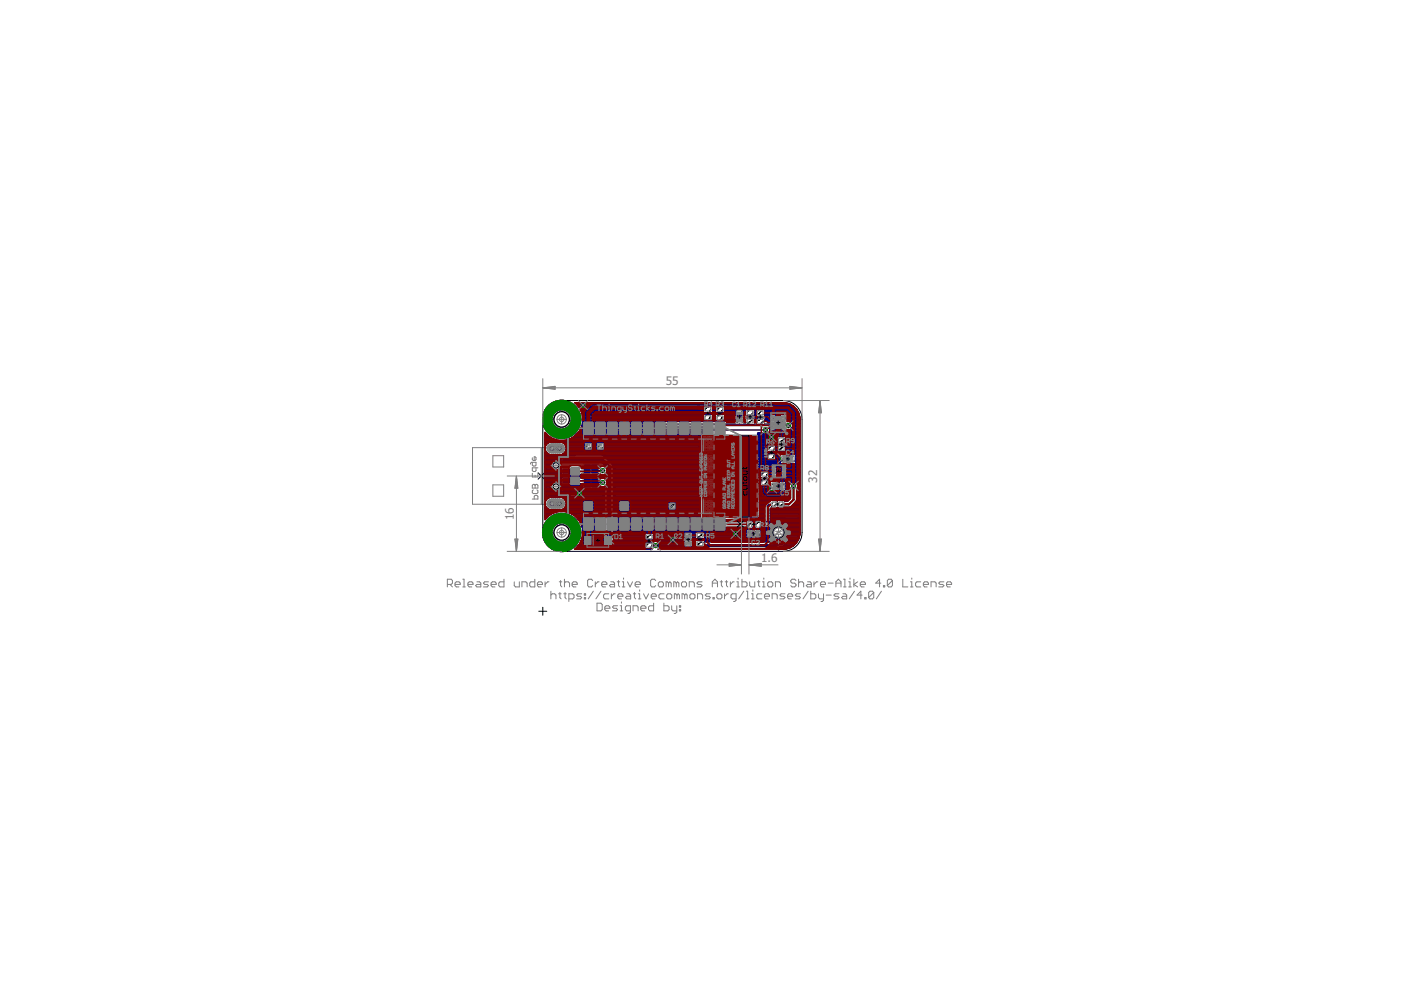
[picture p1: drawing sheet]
<svg xmlns="http://www.w3.org/2000/svg" width="297mm" height="210mm" viewBox="0 0 297 210" stroke-linecap="round" stroke-linejoin="round" font-family="sans-serif">
<defs><g id="words">
<g font-size="2.5" fill="#808080">
<text x="141.2" y="81.7">55</text>
<text x="173.3" y="102.3" transform="rotate(-90 173.3 102.3)">32</text>
<text x="108.9" y="110.3" transform="rotate(-90 108.9 110.3)">16</text>
<text x="161.4" y="119.2">1.6</text>
</g>
</g></defs>
<path d="M125 99.4h.5M125.3 99.1v.6M114.1 100.2l1.3 1.4M115.4 100.2l-1.3 1.4M125 102.4h.5M125.3 102.2v.5M164.6 107h.5M164.8 112.9h.5M164.9 106.7v.5M165.1 112.6v.6" fill="none" stroke="#000" stroke-width=".21"/>
<g fill="none" stroke="#808080" stroke-width=".21">
<path d="M104.5 96.6h2.3v2.4h-2.3zM112.9 98v.6l.2 .2h.4l.1-.2v-.6h-.9l-.2 .4M112.9 97v.4l.2 .2h.4l.1-.2v-.4l-.3-.1v.7M113.6 99.2v.6l-.1 .2h-.4l-.2-.2v-.6h1.1M114.8 94.9v12M116 94.9h-15.8v12h15.8M119 96.9v8M123.7 98.4h3.1l.1 .2v1.7l-3.1 .1-.2-.3zM123.8 99.4h.5M126.3 99.4h.5M135.3 87l.4-.2v.8M135.3 87v.6"/>
<path d="M135.3 87l-.2-.2-.1 .2v.6M136.3 86.8h.4l.2 .2v.4l-.2 .2h-.4l-.2-.2v-.4zM137.3 86.8h.6l.2 .2v.4l-.2 .2h-.6M138.5 87.4h.1v.2h-.1zM139 86.8h.6l.2 .2-.8 .4 .2 .2h.6M140.2 86.8l.6 .4-.6 .4M140.8 86.4v1.2M141.2 86.8h.6l.2 .2v.4l-.2 .2h-.6M142.3 87.6h.4M142.6 86.2v.2M142.7 86.8h-.1v.8M143.1 86.8h.4"/>
<path d="M143.3 86.6v.8l-.2 .2M143.9 86.6l.2-.2h.4l.2 .4-.2 .2h-.4l-.2 .4 .2 .2h.4l.2-.2M145.1 86.8v1l.4 .2M145.9 86.8v.6l-.2 .2h-.6M146.2 87.6h.6l.2-.2v-.4l-.2-.2h-.6v1l.4 .2M147.4 87.6v-.6l.2-.2h.6v.8M148.6 87.6h.4M148.8 86.2v.2M149 86.8h-.2v.8M150.1 87l-.2-.2h-.3l-.2 .2v.6M150.1 86.4v1.2M150.5 86.4h.8"/>
<path d="M150.9 86.4v1.2M151.8 99.7l.6-.5h.1v.5M151.8 99.9v.5M153.1 96.8l.3-.1 .1 .3-.3 .2zM153.1 97.4l.1 .5 .3-.1v-.4M153.1 99.9l.1 .5 .3-.1v-.4M153.1 98.1l.1 .2zM153.1 99.7h.7M153.1 99.3l.2 .4 .2-.4M153.1 96.2h.3M153.1 95.9h.3l.1 .1-.1 .2M153.4 96.2l.1 .2h-.4"/>
<path d="M153.5 98.5v.4h-.2l-.1-.4-.1 .5M154.3 94.4l.4-.1 .1 .4-.3 .1zM154.3 95.5v.3M154.3 95.7l.5 .1M154.3 96l.5 .2v.3h-.5M154.3 99.5l.5 .2v.3h-.5M154.3 99l.6 .1M154.3 97.5h.8l-.3 .3 .3 .2h-.8M154.3 95l.6 .2M154.3 94h.5M154.5 96.8l.3 .1-.1 .4-.4-.1zM154.8 93.7l-.2 .3"/>
<path d="M154.8 95v.3M154.8 99v.3M155.1 95.7h.1M104.5 102.8h2.3v2.4h-2.3zM112.9 100.4v.7h1.1v-.7M112.9 105.8h1.1v-.6l-.2-.2h-.3l-.2 .2v.6M112.9 102.9l.2-.2 .4 .2 .3-.2 .2 .2v.6h-1.1zM113.1 103.9l-.2 .2v.4l.2 .1h.7l.2-.1v-.4l-.2-.2M113.5 100.8v.3M113.5 102.9v.6M123.7 101.5l3.1-.1 .1 .3v1.7h-3.2zM123.8 102.4h.5"/>
<path d="M126.3 102.4h.5M149.2 104.8l.2 .1zM149.2 104v.5M149.2 104.3h.8l-.3 .2M149.6 105.1v.5l.4-.3h-.8M150 105.9h-.5l-.3 .2 .3 .3h.5M150.5 105.5l.1 .1zM150.5 100l.5 .2v.3h-.5M150.5 103.1h.5M150.5 102.4l.5 .1M150.5 105.3h.8M150.5 102.3v.2"/>
<path d="M150.5 104.8h.8M150.5 103.8h.5M150.6 100.8l.4 .1-.1 .4-.4-.1zM150.8 104v.4l-.2 .1-.1-.1v-.4h.4l.1 .4M150.9 104.8v.5M151 101.5l-.1 .5-.1-.4h-.3v.4M151 102.8l-.2 .3M151 103.4l-.2 .4M151.1 105.9l.2 .1-.2 .4-.2-.1-.1-.4-.3 .1 .1 .4M151.3 102.4h.1M151.8 106.4l.6-.5h.1v.5M151.8 104.4h.7l-.2 .2 .2 .3h-.7"/>
<path d="M151.8 101.4v.5l.5-.5 .2 .1-.1 .4M151.8 102.9v.4l.5 .1M151.8 100.2h.7l-.2 .2M152 103.7v.3l-.1 .1-.1-.1v-.3h.3l.2 .3M152.3 102.9h-.6l-.2 .2M152.4 100.6l.1 .4-.6 .2M152.4 100.6l-.6 .2 .1 .4M152.4 100.6l-.5 .6M153.1 105.6h.7M153.1 103.9l.4 .1v.4h-.4M153.1 105.1l.4 .2-.1 .3M153.1 103.1l.1 .5 .3-.1v-.4h-.6l-.1 .3"/>
<path d="M153.1 101.2l.6 .1M153.1 100.8h.4v.1M153.1 106.1h.7M153.1 104.8h.4v.1M153.1 100.6v.3M153.1 102.4l.1 .5h.3M153.1 104.6v.3M153.5 101.2v.2M153.5 102.4h-.6l-.1 .2M153.7 101.6l.1 .2-.1 .4-.3-.2-.1-.4-.2 .2 .1 .4M153.8 100.8h.1M153.8 105.9v.5"/>
<path d="M153.8 104.8h.1M154.3 105.9v.5h.8v-.5M154.3 100.4l.2 .4 .3-.2v-.2l-.2-.1v.5M154.3 102.6l.4-.1 .1 .4-.3 .1zM154.3 103.9v.2M154.3 105.1l.5 .2v.3h-.5M154.3 101.8l.5 .1v.4h-.5M154.3 104h.5v.1M154.3 103.6h.5M154.3 101.3h.4M154.3 101h.4l.1 .2-.1 .1M154.7 106.1v.3"/>
<path d="M154.7 101.3l.1 .2h-.5M154.8 103.3l-.2 .3M154.8 104.4l-.5 .2 .5 .3M155.1 104h.1M164 111.9v-1.8h2.1v1.8M164 113.9v1.8h2.1v-1.8M164.6 111.5h1M164.6 111.7h1M164.6 111.6h1M164.6 111.5h.3M164.6 111.4h.3M164.6 111.3h.2"/>
<path d="M164.6 114.3h1M164.6 114.4h.2M164.6 114.2h1M164.6 114.1h1M164.6 114h1M164.8 111.3l.1 .1M164.8 111.3h-.2v.5h1v-.5l-.3 .1M164.8 114.4v.1M164.9 111.4l.1 .1M164.9 114.4h-.1M164.9 114.4h-.3M164.9 114.3h-.3"/>
<path d="M165 114.3l-.1 .1M165 106.7l.1 .4zM165 114.3h.1M165.1 109.6v.1M165.1 114.3l.1 .1M165.2 114.3h.4M165.2 111.5h.1M165.2 111.5h.4M165.2 114.4h.1M165.2 111.4h.4M165.2 114.4h.4M165.3 114.4l.3 .1v-.5h-1v.5h.2"/>
<path d="M165.3 111.4l-.1 .1M165.3 111.4h.3M165.3 114.4h.3M166.2 106.6v.7"/>
</g>
<g fill="#808080" stroke="#808080" stroke-width=".21">
<path d="M164.3 112.2h1.5v1.4h-1.5z"/>
<path d="M119.4 101.5h2.5v.8h-2.5z"/>
<path d="M119.4 99.5h2.5v.8h-2.5z"/>
<path d="M119.4 104.1h2.5v.8h-2.5z"/>
<path d="M119.4 97h2.5v.8h-2.5z"/>
<path d="M164.3 114h1.6v1.4h-1.6z"/>
<path d="M164.3 110.4h1.6v1.4h-1.6z"/>
<path d="M165.2 106.6h.8v.8h-.8z"/>
<path d="M163.7 106.6h.8v.8h-.8z"/>
<path d="M125.5 101.6h1.1v1.6h-1.1z"/>
<path d="M123.9 101.6h1.2v1.6h-1.2z"/>
<path d="M125.5 98.6h1.1v1.6h-1.1z"/>
<path d="M123.9 98.6h1.2v1.6h-1.2z"/>
<path d="M119.3 101.5h2.6v.9h-2.6z"/>
<path d="M119.3 99.4h2.6v.9h-2.6z"/>
<path d="M119.3 104h2.6v.9h-2.6z"/>
<path d="M116.2 106.2l.6-.4h2a.95 .95 0 0 1 .9 1 .95 .95 0 0 1-.9 .9h-2a.95 .95 0 0 1-.6-1.5z"/>
<path d="M116.2 94.5l.6-.4h2a.95 .95 0 0 1 .9 1 .95 .95 0 0 1-.9 .9h-2a.95 .95 0 0 1-.6-1.5z"/>
<path d="M119.3 97h2.6v.9h-2.6z"/>
<path d="M164.2 113.9h1.7v1.6h-1.7z"/>
<path d="M164.2 110.3h1.7v1.6h-1.7z"/>
<path d="M165.2 106.5h.9v.9h-.9z"/>
<path d="M163.7 106.5h.9v.9h-.9z"/>
<path d="M125.4 101.6h1.3v1.7h-1.3z"/>
<path d="M123.9 101.6h1.3v1.7h-1.3z"/>
<path d="M125.2 101.5h.2v1.8h-.2z"/>
<path d="M125.4 98.6h1.3v1.6h-1.3z"/>
<path d="M123.9 98.6h1.3v1.6h-1.3z"/>
<path d="M125.2 98.5h.2v1.8h-.2z"/>
</g>
<g fill="#808080" stroke="#808080" stroke-width=".21">
<path d="M125.5 101.7a.76 .76 0 0 1 .8 .7 .76 .76 0 0 1-.8 .8z" fill-rule="evenodd"/>
<path d="M124.5 101.9l.5-.2v1.5a.76 .76 0 0 1-.7-.5 .76 .76 0 0 1 .2-.8z" fill-rule="evenodd"/>
<path d="M125.5 98.6a.75 .75 0 0 1 .8 .8 .75 .75 0 0 1-.8 .7z" fill-rule="evenodd"/>
<path d="M124.5 98.8l.5-.2v1.5a.76 .76 0 0 1-.7-.4 .76 .76 0 0 1 .2-.9z" fill-rule="evenodd"/>
<circle cx="117.9" cy="103.2" r=".59"/>
<circle cx="117.9" cy="98.7" r=".59"/>
<circle cx="118.2" cy="95.1" r=".44"/>
<circle cx="118.6" cy="95.1" r=".44"/>
<circle cx="117.4" cy="95.1" r=".44"/>
<circle cx="117" cy="95.1" r=".44"/>
<circle cx="118.2" cy="106.8" r=".44"/>
<circle cx="118.6" cy="106.8" r=".44"/>
<circle cx="117.4" cy="106.8" r=".44"/>
<circle cx="117" cy="106.8" r=".44"/>
<circle cx="119.1" cy="112.9" r="1.65"/>
<circle cx="119.1" cy="88.9" r="1.65"/>
<circle cx="165.1" cy="112.9" r="1.21"/>
</g>
<path d="M164.7 116.4h.8M165.1 109.1v.6M165.1 116.1v.6" fill="none" stroke="#808080" stroke-width=".25"/>
<g fill="#000080" stroke="#000080" stroke-width=".21">
<path d="M116.3 109.9a4.1 4.1 0 0 1 6.3 1.1 4.1 4.1 0 0 1-2.5 5.8 4.1 4.1 0 0 1-5.1-3.9h2.1a2.04 2.04 0 0 1 2.9-1.8 2.04 2.04 0 0 1 .3 3.5 2.04 2.04 0 0 1-3.2-1.4v-.3h-2.1a4 4 0 0 1 1.3-3z" fill-rule="evenodd"/>
<path d="M116.3 85.9a4.1 4.1 0 0 1 6.3 1.1 4.1 4.1 0 0 1-2.5 5.9 4.1 4.1 0 0 1-5.1-4h2.1a2.04 2.04 0 0 1 2.9-1.7 2.04 2.04 0 0 1 .3 3.4 2.04 2.04 0 0 1-3.2-1.3v-.4h-2.1a4 4 0 0 1 1.3-3z" fill-rule="evenodd"/>
<path d="M116.3 109.9a4.1 4.1 0 0 1 6.3 1.1 4.1 4.1 0 0 1-2.5 5.8 4.1 4.1 0 0 1-5.1-3.9h2.1a2.04 2.04 0 0 1 2.9-1.8 2.04 2.04 0 0 1 .3 3.5 2.04 2.04 0 0 1-3.2-1.4v-.3h-2.1a4 4 0 0 1 1.3-3z" fill-rule="evenodd"/>
<path d="M116.3 85.9a4.1 4.1 0 0 1 6.3 1.1 4.1 4.1 0 0 1-2.5 5.9 4.1 4.1 0 0 1-5.1-4h2.1a2.04 2.04 0 0 1 2.9-1.7 2.04 2.04 0 0 1 .3 3.4 2.04 2.04 0 0 1-3.2-1.3v-.4h-2.1a4 4 0 0 1 1.3-3z" fill-rule="evenodd"/>
</g>
<g fill="#000080" stroke="#000080" stroke-width=".21">
<path d="M151.4 92.3h9.1v17.3h-9.1z"/>
<path d="M149 92.3l.2 .1-.1 17.4-.2-.1z"/>
<path d="M148.9 92.3h7.2v.2h-7.1z"/>
<path d="M155.9 92.4h4.5v.1l-4.4 .1z"/>
<path d="M160.2 92.4h.2l.1 17.3-.2-.1z"/>
<path d="M155.8 109.5l4.7-.1 .1 .2-4.7 .1z"/>
<path d="M149 109.6l7-.1v.2l-7 .1z"/>
<path d="M148.9 109.5h5.6v.1l-5.5 .1z"/>
<path d="M148.9 109.3l11.6-.1 .1 .2-11.6 .1z"/>
<path d="M148.9 109.1l11.6-.1 .1 .2-11.6 .1z"/>
<path d="M149 108.8h11.5l.1 .1-11.6 .1z"/>
<path d="M148.9 108.6h11.6l.1 .1-11.6 .1z"/>
<path d="M148.9 108.4l11.6-.1 .1 .2-11.6 .1z"/>
<path d="M148.9 108.2l11.6-.1 .1 .2-11.6 .1z"/>
<path d="M148.9 108l11.6-.1 .1 .2h-11.6z"/>
<path d="M148.9 107.8l11.6-.1 .1 .1-11.6 .1z"/>
<path d="M149 107.4h11.5l.1 .2-11.6 .1z"/>
<path d="M148.9 107.3l11.6-.1 .1 .2-11.6 .1z"/>
<path d="M148.9 107.1l11.6-.1 .1 .2-11.6 .1z"/>
<path d="M149 106.8h11.5v.2h-11.5z"/>
<path d="M149 106.6h11.5v.1l-11.5 .1z"/>
<path d="M148.9 106.4l11.6-.1v.2l-11.5 .1z"/>
<path d="M149 106.1h11.5v.2l-11.5 .1z"/>
<path d="M149 105.9h11.5v.2l-11.5 .1z"/>
<path d="M148.9 105.7h11.6v.1l-11.5 .1z"/>
<path d="M148.9 105.5h11.6v.1l-11.5 .1z"/>
<path d="M149 105.2h11.5v.2l-11.5 .1z"/>
<path d="M148.9 105.1l11.6-.1v.2l-11.5 .1z"/>
<path d="M148.9 104.9l11.6-.1v.1l-11.5 .1z"/>
<path d="M149 104.6h11.4l.1 .1-11.5 .1z"/>
<path d="M149 104.3h11.4l.1 .2-11.5 .1z"/>
<path d="M148.9 104.2l11.5-.1 .1 .2-11.5 .1z"/>
<path d="M149 103.9h11.4l.1 .2h-11.5z"/>
<path d="M149 103.7h11.4l.1 .1-11.5 .1z"/>
<path d="M148.9 103.5l11.5-.1 .1 .2-11.5 .1z"/>
<path d="M148.9 103.3l11.5-.1 .1 .2-11.5 .1z"/>
<path d="M149 103h11.4l.1 .2-11.5 .1z"/>
<path d="M148.9 102.9l11.5-.1 .1 .2h-11.5z"/>
<path d="M148.9 102.6h11.5l.1 .1-11.5 .1z"/>
<path d="M149 102.3h11.4l.1 .2-11.5 .1z"/>
<path d="M149 102.1h11.4l.1 .2-11.5 .1z"/>
<path d="M148.9 102l11.5-.1 .1 .2-11.5 .1z"/>
<path d="M149 101.7h11.4l.1 .1-11.5 .1z"/>
<path d="M149 101.5h11.4l.1 .1-11.5 .1z"/>
<path d="M148.9 101.3l11.5-.1 .1 .2-11.5 .1z"/>
<path d="M148.9 101.1l11.5-.1 .1 .2-11.5 .1z"/>
<path d="M149 100.8h11.4l.1 .2h-11.5z"/>
<path d="M148.9 100.6h11.5l.1 .1-11.5 .1z"/>
<path d="M148.9 100.4h11.5l.1 .1-11.5 .1z"/>
<path d="M149 100.1h11.4l.1 .2-11.5 .1z"/>
<path d="M149 99.9h11.4l.1 .2-11.5 .1z"/>
<path d="M148.9 99.8l11.5-.1 .1 .1-11.5 .1z"/>
<path d="M149 99.5h11.4l.1 .1-11.5 .1z"/>
<path d="M149 99.2h11.4l.1 .2-11.5 .1z"/>
<path d="M148.9 99.1l11.5-.1 .1 .2-11.5 .1z"/>
<path d="M148.9 98.9l11.5-.1 .1 .2h-11.5z"/>
<path d="M149 98.6h11.4l.1 .1-11.5 .1z"/>
<path d="M148.9 98.4l11.5-.1 .1 .2-11.5 .1z"/>
<path d="M148.9 98.2l11.5-.1 .1 .2-11.5 .1z"/>
<path d="M149 97.9h11.4l.1 .2h-11.5z"/>
<path d="M149 97.7h11.4l.1 .2h-11.5z"/>
<path d="M148.9 97.5h11.5l.1 .1-11.5 .1z"/>
<path d="M149 97.2h11.4l.1 .2-11.5 .1z"/>
<path d="M149 97h11.4l.1 .2-11.5 .1z"/>
<path d="M148.9 96.9l11.5-.1 .1 .2h-11.5z"/>
<path d="M148.9 96.6h11.5l.1 .1-11.5 .1z"/>
<path d="M149 96.4h11.4l.1 .1-11.5 .1z"/>
<path d="M148.9 96.2l11.5-.1 .1 .2-11.5 .1z"/>
<path d="M148.9 96l11.5-.1 .1 .2-11.5 .1z"/>
<path d="M149 95.7h11.4l.1 .1-11.5 .1z"/>
<path d="M149 95.5h11.4l.1 .1-11.5 .1z"/>
<path d="M148.9 95.3l11.5-.1 .1 .2-11.5 .1z"/>
<path d="M149 95h11.4v.2l-11.4 .1z"/>
<path d="M149 94.8h11.4v.2h-11.4z"/>
<path d="M148.9 94.7l11.5-.1v.1l-11.4 .1z"/>
<path d="M148.9 94.4l11.5-.1v.2l-11.4 .1z"/>
<path d="M149 94.1h11.4v.2l-11.4 .1z"/>
<path d="M148.9 94l11.5-.1v.2h-11.4z"/>
<path d="M148.9 93.8l11.5-.1v.2h-11.4z"/>
<path d="M149 93.5h11.4v.1l-11.4 .1z"/>
<path d="M149 93.2h11.4v.2l-11.4 .1z"/>
<path d="M148.9 93.1l11.5-.1v.2l-11.4 .1z"/>
<path d="M149 92.8h11.4v.2h-11.4z"/>
<path d="M149 92.6h11.3l.1 .1-11.4 .1z"/>
<path d="M148.9 92.4h9.5l.1 .1-9.5 .1z"/>
<path d="M119.4 101.5h2.5v.8h-2.5z"/>
<path d="M119.4 99.5h2.5v.8h-2.5z"/>
<path d="M119.4 104.1h2.5v.8h-2.5z"/>
<path d="M119.4 97h2.5v.8h-2.5z"/>
<path d="M164.3 114h1.6v1.4h-1.6z"/>
<path d="M164.3 110.4h1.6v1.4h-1.6z"/>
<path d="M165.2 106.6h.8v.8h-.8z"/>
<path d="M163.7 106.6h.8v.8h-.8z"/>
<path d="M125.5 101.6h1.1v1.6h-1.1z"/>
<path d="M123.9 101.6h1.2v1.6h-1.2z"/>
<path d="M125.5 98.6h1.1v1.6h-1.1z"/>
<path d="M123.9 98.6h1.2v1.6h-1.2z"/>
</g>
<g fill="none" stroke="#000080" stroke-width=".61">
<path d="M115.7 92.1v2.1l.4-.4 .5-.2 3.1-.1 1.3-.3M115.7 92.1l.3 .4M115.7 99.6h1.5M115.7 99h1.1M115.7 98.4h1M115.7 97.9h1.4M115.7 97.3h3.1M115.7 96.7h3.2M115.7 96.1h.1M115.7 93.8h.4M115.7 93.2h1.6M115.7 92.6h.6"/>
<path d="M115.7 92.1h.1M116 92.5h.1M116 92.5l1.1 .7M116.7 98.4a1.16 1.16 0 0 1 .9-.9 1.16 1.16 0 0 1 1.2 .4v-1l.2-.3h-2.4l-.5-.3-.4-.4v10l.4-.4 .5-.2h2.4l-.2-.4 .1-1.1M116.7 98.4a1.16 1.16 0 0 0 .7 1.3 1.16 1.16 0 0 0 1.4-.3v1l.5 .5M117.1 93.2h.1M117.1 93.2l1.3 .3M118.6 99.6h.2M118.7 97.9h.1M119 93.6a1.5 1.5 0 0 1 1.2 1.3 1.5 1.5 0 0 1-.8 1.5l8.2-.1 .5 .2 1.9 1.9M119.5 93.8h28.8M119.8 96.1h28.5"/>
<path d="M120 94.4h28.3M120.1 95.5h28.2M120.2 95h28.1M120.6 97.4h1.7M120.8 93.2h27.5M121 93.2h.1M121.8 92.6h26.5M122.1 92.5h.1M122.1 92.5l-1.1 .7M122.4 85.7h44.7M122.5 92.1h25.9M122.9 86.3h45.3"/>
<path d="M123 91.5h16.4M123 91.4l-.9 1.1M123 86.4h.1M123 91.4v.1M123 86.4l.6 1.2M123 86.4l-.7-.9h43.8a3.4 3.4 0 0 1 2.7 1.4M123.2 86.9h45.6M123.3 90.9h15.7M123.5 87.5h45.6M123.5 90.3h15.4M123.6 90.2l-.6 1.2M123.6 87.6h.1"/>
<path d="M123.6 90.2v.1M123.6 87.6l.2 1.3-.2 1.3M123.6 89.8h15.7M123.6 88h45.7M123.7 88.6h45.7M123.7 89.2h45.8M128.3 96.7h20M128.9 97.3h19.4M129.4 97.9h18.9M130 98.4h18.3M130 98.4l.2 .5M130 98.4l.1 .1"/>
<path d="M130.2 98.9v15.6a1.13 1.13 0 0 1-1.1 .9 1.13 1.13 0 0 1-1.1-.9v-11.1l-.7-.2-.2 .4-.3 .2h-3l-.4-.2-.1-.9h-.9l-.4 .3h-2.7l-.3-.2v.6l-.1 .4M130.2 98.9h.1M130.2 99.6h18.1M130.2 99h18.1M139.4 91.5l.4 .2 .8-.2M140.5 91.5h8.9M140.6 89.2l-.5 .3a1.08 1.08 0 0 0-1.1 .7 1.08 1.08 0 0 0 .4 1.3M141 90.9h8.1M148.3 92.2h.1M148.3 92.2v.3M148.3 92.5h.1M148.3 92.5v17.1"/>
<path d="M148.4 92h.1M148.4 92l-.1 .2M148.6 91.8h.1M148.6 91.8l-.2 .2M148.9 91.7h.1M148.9 91.7l-.3 .1M149.1 90.9v-.2h-8l-.5 .8M149.1 90.9l.1 .4 .4 .4h-.7M149.2 91.7h.1M160.9 92.1l.1 .2M160.9 92.1l-.1-.2 .9 .2M160.9 92.1h.1"/>
<path d="M160.9 92.1h.8M161 92.3l.2 17.1M161 92.3l.1 .1M161 93.2h8.5M161 92.6h8.5M161.1 95.5h8.4M161.1 95h8.4M161.1 94.4h8.4M161.1 93.8h8.4M161.1 97.9h8.4M161.1 97.3h8.4M161.1 96.7h8.4"/>
<path d="M161.1 96.1h8.4M161.1 99.6h8.4M161.1 99h8.4M161.1 98.4h8.4M162.9 92.1h6.6M163.3 91.5h6.2M163.4 90.9h2.9M166.6 89.2h.1M167 89.2a1.08 1.08 0 0 1 1.2 .7 1.08 1.08 0 0 1-.7 1.3 1.08 1.08 0 0 1-1.3-.5h-2.9a1.06 1.06 0 0 1-.3 1.3 1.06 1.06 0 0 1-1.3 .1M167 89.2h.1M168 90.9h1.5M168.1 89.8h1.4"/>
<path d="M168.2 90.3h1.3M168.8 86.9l.4 .7 .3 1.3v24a3.5 3.5 0 0 1-4.2 3.4l.2-.2h.5l.4-.3 .1-1.8a1.7 1.7 0 0 0-.1-2.2v-.6M115.7 107.7v2l.3-.3M115.7 107.7l.4 .3 .5 .3h3.1l1.3 .3M115.7 108.8h1.2M115.7 108.2h.9M115.7 107.7h.1M115.7 105.3h.7M115.7 104.8h3.1M115.7 104.2h1.7M115.7 103.6h1.1M115.7 103h1"/>
<path d="M115.7 102.5h1.2M115.7 101.9h3.1M115.7 101.3h3.1M115.7 100.7h3.3M115.7 100.2h3.1M116 109.4h-.3M118.4 108.3l-1.3 .3-1.1 .8M118.4 104.2h.4M118.8 104.5h3.6M119 103.6h.1M119 103.6h3.2M119 103.6l-.1 .2"/>
<path d="M119 108.2h9M119 103h4.3M119.3 100.9l-.5 .5v1a1.18 1.18 0 0 0-1.8 0 1.18 1.18 0 0 0 .2 1.7 1.18 1.18 0 0 0 1.7-.3M119.3 100.9h2.7M119.9 107.7h8.1M120 105.9h8M120.2 107.1h7.8M120.2 106.5a1.55 1.55 0 0 1-1.2 1.8M120.2 106.5h7.8M120.6 103.5v1.9M120.6 105.3h.1M120.6 104.8h.1"/>
<path d="M120.6 104.2h.1M120.6 103.6h.1M121 108.6l1.1 .8M121 108.6h.1M121.3 108.8h6.7M122 100.9l.3-.1h4.5l.3-.2 .5 .2h.4v.4l-.8 .2-.1-.1M122 100.9l.4 .3 4.4-.2 .3 .3M122.1 109.4l.9 1M122.1 109.4h.1M122.2 109.4h5.8M122.2 105.3h5.8M122.2 103.6l.2 .4v.9l-.3 .5h-2.7l.6 .5 .2 .6"/>
<path d="M122.2 103.6h1.3M122.4 104.8h5.6M122.4 104.2h5.6M122.7 110h5.3M122.7 115.7h15.2M123 110.4h.1M123 115.4h.1M123 115.4l-.7 .9h15.8M123 110.4l.6 1.2M123.1 110.6h4.9M123.1 115.2h5.3M123.4 111.1h4.6"/>
<path d="M123.4 114.6h4.6M123.6 111.6h.1M123.6 114.2h.1M123.6 114.2l-.6 1.2M123.6 111.6l.2 1.3-.2 1.3M123.6 111.7h4.4M123.6 114h4.4M123.7 112.3h4.3M123.7 113.4h4.3M123.7 112.9h4.3M126.9 100.7h.4M127.1 103.6h.9"/>
<path d="M127.2 101.3h.2M129.8 115.2h8.3M130.2 114.6h33.5M130.2 105.9h18.1M130.2 106.5h18.1M130.2 105.3h18.1M130.2 104.8h18.1M130.2 104.2h18.1M130.2 103.6h18.1M130.2 103h18.1M130.2 102.5h18.1M130.2 101.9h18.1"/>
<path d="M130.2 101.3h18.1M130.2 100.7h18.1M130.2 100.2h18.1M130.2 111.1h21.4M130.2 114h33.5M130.2 113.4h33.2M130.2 112.9h33.1M130.2 112.3h33.2M130.2 111.7h21.6M130.2 110.6h21.5M130.2 110h18.2M130.2 109.4h18.1"/>
<path d="M130.2 108.8h18.1M130.2 108.2h18.1M130.2 107.7h18.1M130.2 107.1h18.1M138.8 114.6a1.09 1.09 0 0 0-.7 1.7M148.3 109.6v.3M148.3 109.6h.1M148.3 109.9h.1M148.3 109.9l.1 .1M148.4 110l.3 .3M148.7 110.3h.1M148.7 110.3l.2 .1"/>
<path d="M148.9 110.4h.3M148.9 110.4h.1M149.2 110.4h.1M160.3 110.3h.1M160.6 110.3h.1M160.9 110.2l-.3 .1M160.9 110.2h.1M161.1 110h.8M161.1 110l-.2 .2M161.1 110h.1M161.1 100.2h8.4M161.1 102.5h6.2"/>
<path d="M161.1 101.9h8.4M161.1 101.3h8.4M161.1 100.7h8.4M161.1 104.8h6.3M161.1 104.2h6.3M161.1 103.6h6.2M161.1 103h6.1M161.2 105.9h5.9M161.2 107.1h.8M161.2 106.5h1.3M161.2 105.3h6.2M161.2 109.4l-.1 .6"/>
<path d="M161.2 109.4h.1M161.2 109.4h.7M161.2 108.8h.7M161.2 108.2h.7M161.2 107.7h.7M162.6 111.7h1.1M163.2 111.1h1.8v-1.3l-1.1 .1-.2 .4v.7h2.7v-.8l-.5-.4h-.8v1.3h4.4M163.4 110.6h.3M163.4 110h.5M163.4 109.4h6.1M163.4 108.8h6.1M163.4 108.2h6.1"/>
<path d="M163.6 105.9l-.4 .3a1.3 1.3 0 0 0-1.3 1v3l-.2 .2-8.3-.1h7.2M163.7 111.2v.6a1.66 1.66 0 0 0 0 2.2v.8h-24.1l-.4-.2M164.6 105.9l.3 .1M164.7 111.1l-.1 .1M164.9 107.9h-1.5v2.8l-.1 .3-1.1 1h-8.9a1.07 1.07 0 0 1-1.5-.2 1.07 1.07 0 0 1 .1-1.4h-2.7M164.9 106v.1M164.9 107.9h.1M165 110.6h.1M165 110h.1M165.1 114.7l.3 .2-.8 .8h-25.6M165.1 105.9l-.2 .1M165.4 111.1l.1 .1"/>
<path d="M166.3 110h3.2M166.4 115.7h1.5M166.4 111.7h3.1M166.4 110.6h3.1M166.5 114.6h2.5M166.5 115.2h2.1M166.5 114h2.7M166.7 112.3h2.8M166.8 113.4h2.6M166.8 112.9h2.7M167.3 102.4a1.08 1.08 0 0 1 1.8 0M167.3 102.4a1.1 1.1 0 0 0 .1 1.3v1.9l-.5 .6h-.4l-.4-.3"/>
<path d="M167.6 107.7h1.9M168.3 107.1h1.2M168.3 103v.1M168.8 106.5h.7M169.1 105.9h.4M169.1 105.3h.4M169.1 104.8h.4M169.1 104.2h.4M169.1 102.4a1.02 1.02 0 0 1 0 1.3v2.4l-1.4 1.5-1.2 .2-.4 .2-1.2-.1M169.2 103.6h.3M169.2 102.5h.3M169.3 103h.2"/>
</g>
<path d="M168.3 103v2.9l-1.1 1.1h-1.6" fill="none" stroke="#000080" stroke-width=".42"/>
<path d="M124.5 99.4l-.4 .6-3.5-.1M126 99.4l.1 .4h1.7M150.1 90.7v.2l.8 .3h11.4M167.1 90.3l-.3-.4h-26l-.8 .7M120.6 102.1v-.2h3.4l.5 .5M127.8 102.3l-1.8 .1M164.1 107h-1l-.4 .4v3.2l-.6 .6-9.4-.1" fill="none" stroke="#000080" stroke-width=".32"/>
<path d="M122.2 97.4h5.2l1.7 1.7v15.2" fill="none" stroke="#000080" stroke-width="1"/>
<path d="M116.9 106.8h1.8" fill="none" stroke="#008000" stroke-width="1.8"/>
<circle cx="117.8" cy="106.8" r=".4" fill="#fff" stroke="#000" stroke-width=".21"/>
<path d="M116.9 95.1h1.8" fill="none" stroke="#008000" stroke-width="1.8"/>
<circle cx="117.8" cy="95.1" r=".4" fill="#fff" stroke="#000" stroke-width=".21"/>
<circle cx="122.9" cy="104.6" r=".44" fill="#008000" stroke="#008000" stroke-width=".21"/>
<circle cx="122.9" cy="104.6" r=".3" fill="#fff" stroke="#000" stroke-width=".21"/>
<circle cx="163.6" cy="103.5" r=".44" fill="#008000" stroke="#008000" stroke-width=".21"/>
<circle cx="163.6" cy="103.5" r=".3" fill="#fff" stroke="#000" stroke-width=".21"/>
<circle cx="165.9" cy="97.2" r=".44" fill="#008000" stroke="#008000" stroke-width=".21"/>
<circle cx="165.9" cy="97.2" r=".3" fill="#fff" stroke="#000" stroke-width=".21"/>
<circle cx="156" cy="113.2" r=".44" fill="#008000" stroke="#008000" stroke-width=".21"/>
<circle cx="156" cy="113.2" r=".3" fill="#fff" stroke="#000" stroke-width=".21"/>
<circle cx="163.6" cy="92.7" r=".44" fill="#008000" stroke="#008000" stroke-width=".21"/>
<circle cx="163.6" cy="92.7" r=".3" fill="#fff" stroke="#000" stroke-width=".21"/>
<circle cx="142.7" cy="114.5" r=".44" fill="#008000" stroke="#008000" stroke-width=".21"/>
<circle cx="142.7" cy="114.5" r=".3" fill="#fff" stroke="#000" stroke-width=".21"/>
<circle cx="123.6" cy="85.9" r=".44" fill="#008000" stroke="#008000" stroke-width=".21"/>
<circle cx="123.6" cy="85.9" r=".3" fill="#fff" stroke="#000" stroke-width=".21"/>
<circle cx="168.3" cy="103" r=".44" fill="#008000" stroke="#008000" stroke-width=".21"/>
<circle cx="168.3" cy="103" r=".3" fill="#fff" stroke="#000" stroke-width=".21"/>
<circle cx="162.3" cy="91.2" r=".44" fill="#008000" stroke="#008000" stroke-width=".21"/>
<circle cx="162.3" cy="91.2" r=".3" fill="#fff" stroke="#000" stroke-width=".21"/>
<circle cx="150.1" cy="90.7" r=".44" fill="#008000" stroke="#008000" stroke-width=".21"/>
<circle cx="150.1" cy="90.7" r=".3" fill="#fff" stroke="#000" stroke-width=".21"/>
<circle cx="129.1" cy="114.3" r=".44" fill="#008000" stroke="#008000" stroke-width=".21"/>
<circle cx="129.1" cy="114.3" r=".3" fill="#fff" stroke="#000" stroke-width=".21"/>
<circle cx="139" cy="115.7" r=".44" fill="#008000" stroke="#008000" stroke-width=".21"/>
<circle cx="139" cy="115.7" r=".3" fill="#fff" stroke="#000" stroke-width=".21"/>
<circle cx="152.7" cy="111.1" r=".44" fill="#008000" stroke="#008000" stroke-width=".21"/>
<circle cx="152.7" cy="111.1" r=".3" fill="#fff" stroke="#000" stroke-width=".21"/>
<circle cx="140" cy="90.6" r=".44" fill="#008000" stroke="#008000" stroke-width=".21"/>
<circle cx="140" cy="90.6" r=".3" fill="#fff" stroke="#000" stroke-width=".21"/>
<circle cx="167.1" cy="90.3" r=".44" fill="#008000" stroke="#008000" stroke-width=".21"/>
<circle cx="167.1" cy="90.3" r=".3" fill="#fff" stroke="#000" stroke-width=".21"/>
<circle cx="127.8" cy="102.3" r=".44" fill="#008000" stroke="#008000" stroke-width=".21"/>
<circle cx="127.8" cy="102.3" r=".3" fill="#fff" stroke="#000" stroke-width=".21"/>
<circle cx="127.8" cy="99.8" r=".44" fill="#008000" stroke="#008000" stroke-width=".21"/>
<circle cx="127.8" cy="99.8" r=".3" fill="#fff" stroke="#000" stroke-width=".21"/>
<g fill="#800000" stroke="#800000" stroke-width=".21">
<path d="M152.1 88.2h1.1v.8h-1.1z"/>
<path d="M152.1 86.4h1.1v.8h-1.1z"/>
<path d="M149.5 88.1h1.2v.8h-1.2z"/>
<path d="M149.5 86.3h1.2v.8h-1.2z"/>
<path d="M165.8 96.7h.8v1.2h-.8z"/>
<path d="M167.6 96.7h.8v1.2h-.8z"/>
<path d="M156.2 88.9h1.2v.8h-1.2z"/>
<path d="M156.2 87.1h1.2v.8h-1.2z"/>
<path d="M128.3 113.8h1.2v1.5h-1.2z"/>
<path d="M124 113.8h1.2v1.5h-1.2z"/>
<path d="M137 115.2h1.2v.8h-1.2z"/>
<path d="M137 113.4h1.2v.8h-1.2z"/>
<path d="M165.7 90.6h.8v.4h-.8z"/>
<path d="M165.7 90h.8v.4h-.8z"/>
<path d="M165.7 89.4h.8v.4h-.8z"/>
<path d="M165.7 88.8h.8v.4h-.8z"/>
<path d="M165.7 88.2h.8v.4h-.8z"/>
<path d="M163.5 88.2h.8v.4h-.8z"/>
<path d="M163.5 88.8h.8v.4h-.8z"/>
<path d="M163.5 89.4h.8v.4h-.8z"/>
<path d="M163.5 90h.8v.4h-.8z"/>
<path d="M163.5 90.6h.8v.4h-.8z"/>
<path d="M164.4 88.4h1.1v2.4h-1.1z"/>
<path d="M163.9 100.7h.5v.4h-.5z"/>
<path d="M163.9 100.1h.5v.3h-.5z"/>
<path d="M163.9 99.4h.5v.4h-.5z"/>
<path d="M163.9 98.8h.5v.3h-.5z"/>
<path d="M165.9 98.8h.5v.3h-.5z"/>
<path d="M165.9 99.4h.5v.4h-.5z"/>
<path d="M165.9 100.1h.5v.3h-.5z"/>
<path d="M165.9 100.7h.5v.4h-.5z"/>
<path d="M165.2 106.5h.8v.8h-.8z"/>
<path d="M163.7 106.5h.8v.8h-.8z"/>
<path d="M160.3 110.6h.8v1.2h-.8z"/>
<path d="M158.5 110.6h.8v1.2h-.8z"/>
<path d="M147.8 114.9h1.2v.8h-1.2z"/>
<path d="M147.8 113.1h1.2v.8h-1.2z"/>
<path d="M145.3 114.9h1.2v.8h-1.2z"/>
<path d="M145.3 113.1h1.2v.8h-1.2z"/>
<path d="M160.3 112.6h.8v1.2h-.8z"/>
<path d="M158.5 112.6h.8v1.2h-.8z"/>
<path d="M163 94.6h1.1v.8h-1.1z"/>
<path d="M163 96.4h1.1v.8h-1.1z"/>
<path d="M163.7 102.5h.8v1.2h-.8z"/>
<path d="M165.5 102.5h.8v1.2h-.8z"/>
<path d="M161.5 101.9h1.2v.8h-1.2z"/>
<path d="M161.5 100.1h1.2v.8h-1.2z"/>
<path d="M165.1 94.7h1.2v.8h-1.2z"/>
<path d="M165.1 92.9h1.2v.8h-1.2z"/>
<path d="M160.6 87.1h1.2v.8h-1.2z"/>
<path d="M160.6 88.9h1.2v.8h-1.2z"/>
<path d="M158.4 87.1h1.2v.8h-1.2z"/>
<path d="M158.4 88.9h1.2v.8h-1.2z"/>
</g>
<g fill="#800000" stroke="#800000" stroke-width=".21">
<path d="M123.8 109.9h1.9v2.4h-1.9z" fill-rule="evenodd"/>
<path d="M126.3 109.9h1.9v2.4h-1.9z" fill-rule="evenodd"/>
<path d="M128.9 109.9h1.9v2.4h-1.9z" fill-rule="evenodd"/>
<path d="M131.4 109.9h1.9v2.4h-1.9z" fill-rule="evenodd"/>
<path d="M133.9 109.9h2v2.4h-2z" fill-rule="evenodd"/>
<path d="M136.5 109.9h1.9v2.4h-1.9z" fill-rule="evenodd"/>
<path d="M139 109.9h1.9v2.4h-1.9z" fill-rule="evenodd"/>
<path d="M141.5 109.9h2v2.4h-2z" fill-rule="evenodd"/>
<path d="M144.1 109.9h1.9v2.4h-1.9z" fill-rule="evenodd"/>
<path d="M146.6 109.9h1.9v2.4h-1.9z" fill-rule="evenodd"/>
<path d="M149.2 109.9h1.9v2.4h-1.9z" fill-rule="evenodd"/>
<path d="M151.7 109.9h1.9v2.4h-1.9z" fill-rule="evenodd"/>
<path d="M151.7 89.6h1.9v2.4h-1.9z" fill-rule="evenodd"/>
<path d="M149.2 89.6h1.9v2.4h-1.9z" fill-rule="evenodd"/>
<path d="M146.6 89.6h1.9v2.4h-1.9z" fill-rule="evenodd"/>
<path d="M144.1 89.6h1.9v2.4h-1.9z" fill-rule="evenodd"/>
<path d="M141.5 89.6h2v2.4h-2z" fill-rule="evenodd"/>
<path d="M139 89.6h1.9v2.4h-1.9z" fill-rule="evenodd"/>
<path d="M136.5 89.6h1.9v2.4h-1.9z" fill-rule="evenodd"/>
<path d="M133.9 89.6h2v2.4h-2z" fill-rule="evenodd"/>
<path d="M131.4 89.6h1.9v2.4h-1.9z" fill-rule="evenodd"/>
<path d="M128.9 89.6h1.9v2.4h-1.9z" fill-rule="evenodd"/>
<path d="M126.3 89.6h1.9v2.4h-1.9z" fill-rule="evenodd"/>
<path d="M123.8 89.6h1.9v2.4h-1.9z" fill-rule="evenodd"/>
<path d="M124.2 94.1h1.1v1.1h-1.1z" fill-rule="evenodd"/>
<path d="M126.7 94.1h1.1v1.1h-1.1z" fill-rule="evenodd"/>
<path d="M131.5 106.5h1.7v1.6h-1.7z" fill-rule="evenodd"/>
<path d="M123.9 106.5h1.7v1.6h-1.7z" fill-rule="evenodd"/>
<path d="M142 106.8h1v1h-1z" fill-rule="evenodd"/>
<path d="M121.1 101.2h1.7v1.5h-1.7z" fill-rule="evenodd"/>
<path d="M121.1 99.2h1.7v1.4h-1.7z" fill-rule="evenodd"/>
</g>
<g fill="none" stroke="#800000" stroke-width=".32">
<path d="M115.5 92.4h.6M115.5 96.4h32.9M115.5 93.7h8.4M115.5 95.6h.2M115.5 98.3h1.4M115.5 97.3h32.9M115.5 95.9h.3M115.5 94.3h.3M115.5 100h5.1M115.5 99.7h5.1M115.5 99.4h1.7M115.5 99.2h1.5"/>
<path d="M115.5 98.9h1.4M115.5 98.6h1.4M115.5 98.1h1.6M115.5 97.8h1.8M115.5 97.5h32.9M115.5 97h32.9M115.5 96.7h32.9M115.5 96.2h.6M115.5 95.1h.1M115.5 94.8h.1M115.5 94.5h.2M115.5 94h.6"/>
<path d="M115.5 93.4h32.9M115.5 93.2h2.2M115.5 92.9h1.5M115.5 92.6h1.1M115.5 92.1h.4M115.5 91.8h.2M115.6 95.4l.2 .4 .8 .6M116.1 92.3l-.6-.6v18.5l.6-.7M116.1 92.3l1.1 .7M116.6 93.7l-.4 .2-.6 .9M117.2 93h.1M117.2 93l1.2 .4h1.3l1.3-.4"/>
<path d="M118.4 97.8h30M118.5 99.4h2.1M118.7 98.1h29.7M118.8 99.2h1.8M118.9 98.3h29.5M118.9 98.9h1.9M118.9 98.6h29.5M119 93.7l.5 .2 .6 .9M119.5 96.2h28.9M119.5 94h4.2M119.8 95.9h28.6M119.8 94.3h3.9"/>
<path d="M119.9 95.6h28.5M119.9 94.5h3.8M120 95.4h3.7M120.1 94.8v.5M120.1 95.3l-.6 .9-.5 .2M120.1 95.1h3.6M120.1 94.8h3.6M120.5 93.2h27.9M121 93h.1M121.2 92.9h27.2M121.6 92.6h26.8M122 92.4h1.5"/>
<path d="M122 92.3l-1 .7M122 92.3v.1M122 85.5l.9 1M122 85.5h44.9M122 85.5l-.2-.1h44.3a3.5 3.5 0 0 1 3.5 3.5v24a3.5 3.5 0 0 1-3.5 3.5h-26.6a.92 .92 0 0 0 .3-1.2 .92 .92 0 0 0-1.3-.3l-.1-.1h-1.6l-.2 .2M122.3 92.1h1M122.3 85.8h3M122.5 91.8h.8M122.5 86.1h2.5M122.7 91.5h.6M122.8 86.3h2M122.9 91.4l.4-.8v1.4l.2 .4 2.2 .1 .3-.1"/>
<path d="M122.9 86.5h.1M122.9 91.4h.1M122.9 91.4l-.9 .9M122.9 86.5l.5 1.2 .2 1.2M122.9 91.2h.4M122.9 86.6h1.6M123.1 91h.2M123.1 86.9h1.1M123.1 98.9h4.4M123.2 90.7h.1M123.2 87.2h.8M123.3 99.2h3.8"/>
<path d="M123.3 87.4h.6M123.4 87.7h.5M123.5 88h.4M123.5 88.2h.4M123.5 88.5h.4M123.6 88.9v.3l.2-.1M123.6 88.9h.1M123.6 88.8h.3M124 95.6l-.3-.3v-1.4l.3-.3h1.4l.4 .3v1.4l-.4 .3M125.6 93.7h.8M125.6 88.5h23.4M125.6 88.8h23.4"/>
<path d="M125.6 88.2h23.4M125.6 88h23.4M125.7 89.1l.3 .2 .3-.2M125.7 95.4h.6M125.8 94.3h.4M125.8 95.1h.4M125.8 94.8h.4M125.8 94.5h.4M125.8 94h.4M125.8 87.7h23.5M126 92.4l.3 .1h1.9l.3-.1M126 92.4h.1"/>
<path d="M126.1 87.4h23M126.6 95.6l-.4-.3v-1.4l.4-.3h1.4l.3 .3v1.4l-.3 .3M127.8 99.8l-.2 .1h-5.7M128 98.9h20.4M128.1 93.7h20.3M128.2 89.1l.3 .2 .4-.2M128.2 95.4h20.2M128.3 94.3h20.1M128.3 95.1h20.1M128.3 94.8h20.1M128.3 94.5h20.1M128.3 94h20.1"/>
<path d="M128.5 99.2h19.9M128.5 92.4h.1M128.6 99.4h19.8M128.7 100h19.7M128.7 99.9a.92 .92 0 0 0-.6-1 .92 .92 0 0 0-1.1 .4h-3.7a.56 .56 0 0 0-.5-.6h-1.7l-.4 .3-.1 1.7 .2 .2-.2 .3v1.5M128.7 99.9l-.4 .6M128.7 99.7h19.7M130.7 89.1l.4 .2 .4-.2h.7v1.6h.3v-1.6h.7l.4 .2 .3-.2M131.1 92.4h.1M131.1 92.3l1.1 .2v-1.5h.3v1.5l1-.2M131.1 92.3l-.4 .2h-1.8l-.4-.1M132.2 92.4h.3"/>
<path d="M132.2 89.3h.3M132.2 92.1h.3M132.2 91.8h.3M132.2 91.5h.3M132.2 91.2h.3M132.2 90.4h.3M132.2 90.2h.3M132.2 89.9h.3M132.2 89.6h.3M133.5 92.3l.4 .2h1.9l.4-.1M133.5 92.4h.1M135.8 89.1l.4 .2 .3-.2"/>
<path d="M136.1 92.4h.1M136.2 92.4l.3 .1h1.9l.3-.1M138.4 89.1l.3 .2 .3-.2M138.7 92.4h.1M138.7 92.4l.3 .1h1.9l.3-.1M140 90.6v.2M140.9 89.1l.3 .2 .4-.2M141.2 92.4h.1M141.2 92.4l.4 .1h1.8l.4-.1M143.4 89.1l.4 .2 .3-.2M143.8 92.4l.3 .1h1.9l.3-.1M143.8 92.4h.1"/>
<path d="M146 89.1l.3 .2 .3-.2M146.3 92.4l.3 .1 1.8 .1M146.3 92.4h.1M148.1 86.4l.2 .2 1.8 .1M148.4 92.6h.1M148.4 92.6v16.8h-1.8l-.3 .2M148.5 89.1l.3 .2 .2-.2M149 89.1l.1 .1M150.1 88.5v2.3M150.9 87.7h4.8M151 87.4h.6M151.2 89.1h.4"/>
<path d="M151.2 88.5h.4M151.2 88.8h.4M151.2 88.2h.4M151.2 88h.4M151.6 88v1.1l-.2 .2-.2-.2v-1.2l-.3-.2h-1.6l-.3 .2v1.2M151.8 87.7l-.2 .3M153.4 87.7l.3 .3v1.1l.3 .3M153.6 87.4h2.1M153.7 88h2M153.7 89.1h2.1M153.7 88.5h2.3M153.7 88.8h2.1"/>
<path d="M153.7 88.2h2.2M154 89.3h1.8M154 89.4l.1 .2M154.1 89.6h.1M154.4 86.4l-1.7 .4M155.9 88.5l-.1 .7h2v-.5l-.4-.2h-.6v.8h1v.3h.2v-.3M155.9 88.5h.8v.8h-.9v.3h-1.7M156.7 89.1h.1M156.7 88.5h.1M156.7 88.8h.1M157.6 88.5h.7M157.6 88.2h.5"/>
<path d="M157.8 89.1h.2M157.8 88.8h.2M157.8 87.7h.2M157.8 88h.2M157.8 87.4h.2M158.3 88.5l-.2 .2-.1 .5 1 .1h-1.2M158.3 88.5h.5l-.1-.2h-.5l-.2-.2v-.8h-.2v.8l-.2 .2h-1.6l-.3-.2v-.8h-2l-.3 .4h-1.6l-.2-.4h-.4l-.3 .3h-1.6l-.3-.3h-22.8l-.6 .6v1.2h23.4M159 87.5l-.1 .2 .6 .6h3.2l.7 .7h.5M160 89.1h.1M160 89.3l.1 .3v-.6l-.1 .2h-.9l1 .1M161 100h.1M161 99.7h.3"/>
<path d="M161 99.4h.1M161.1 99.9v1.2l.2 .3h1.6l.3-.3v-.2h.2l.1 .4 .3 .2h.6l.3-.2M161.2 89.3h1.3l.3 .3h1.1M161.2 87.5h2.3l.4 .3v.6M161.3 99.7l-.3-.3v9.8M161.3 99.7l-.2 .2M161.4 90.2v8.8l.7 .6h2M162.9 92.4h2.2M162.9 93.7h1.7M162.9 94h1.8M162.9 93.4h1.7M162.9 93.2h1.7"/>
<path d="M162.9 92.9h1.7M162.9 92.6h1.8M162.9 92.1h2.2M163 91.8h2.1M163.1 91.5h2.1M163.6 96.8h.9l.4 .5v.9l.5 .6 .1 .1 .7 .1M163.6 95l4.4 .1 .3 .2M163.8 91.5h.1M163.9 88.4h.1M163.9 90.2h-10.6l-.6 .6M164 90.9l-1.3-.1-.4 .4v7.3l.5 .5h1.3M164 88l-.1 .1"/>
<path d="M164.1 91.5h.1M164.3 95.9l.3-.2 .3 .2h1.6l.2-.2h.8v.5l-.4 .3v1.6l.4 .3v.6h-.6v-.4l-.3-.3M164.4 94.3h3.1M164.5 96.2h3M164.6 94.5h.1M164.7 91.2h.6M164.7 91h.6M164.7 89.1h.6M164.7 89.3h.6M164.7 88.5h.6M164.7 90.7h.6M164.7 90.4h.6"/>
<path d="M164.7 90.2h.6M164.7 89.9h.6M164.7 89.6h.6M164.7 88.8h.6M164.7 88.2h.6M164.7 87.7h2.6M164.7 88h.6M164.7 87.4h2.3M164.8 95.9l-1.9 .1h1.4l1.1 .9 .1-.5 .6-.1v1h1M164.8 100h.7M164.8 99.7h.7M164.8 99.4h.4"/>
<path d="M164.8 99.2h.1M164.9 94.2l-.3 .3M165 96.4h.5M165.1 91.8v.6l-.5 .3v1.2l.3 .2h1.6l.2-.2v-1.2l-.4-.3v-.2l.3-.4M165.2 99.4l-.4-.3-.1 2.2M165.2 99.4l.3 .1v.5M165.2 96.7h.2M165.5 100h.1M165.9 98.3h1.5M165.9 98.3h.1M165.9 97.2l.3 .1M166.1 88.4v.6"/>
<path d="M166.1 90.8v.7l-.4 .4v1.4M166.1 90.2l1 .1M166.1 96.4h.1M166.1 98.1h.1M166.1 97.8h.1M166.1 97.5h.1M166.1 97h.1M166.1 96.7h.1M166.2 99.6h1.9l.2 .2M166.3 92.4h1.2M166.3 98.3h.1M166.4 92.1h1.1"/>
<path d="M166.5 95.9h1M166.6 94h.9M166.6 91.8l.3-.7h.6v3.4h-.8l-.2-.3M166.6 92.6h.9M166.6 91.8h.9M166.7 93.7h.8M166.7 93.4h.8M166.7 93.2h.8M166.7 92.9h.8M166.7 91.5h.8M166.9 91.2h.6M166.9 88h.6"/>
<path d="M166.9 96.4h.3M166.9 98.9h.6M166.9 98.6h.6M166.9 89.4v-1.4l-.3-.2h-1l-.3 .2 .1 3.3-.3 .5M166.9 89.1h.6M166.9 89.3h.6M166.9 88.5h.6M166.9 88.8h.6M166.9 88.2h.6M166.9 89.3v.1M166.9 98.1h.2M167 98.1v-.8h-.9v1"/>
<path d="M167 98.1l-.4 .2M167 97.3l-.2-.9-.6-.1v2M167 97.8h.1M167 97.5h.1M167 97h.1M167 96.7h.1M167.3 89.3l.2 .1v-1.5l-.7-.7h-2.1v4l-.3 .3-1.2-.1-.3 .4v2.4h1.4l.3 .2M167.6 85.8l1.4 1.6v15.1l.2 .7M167.6 85.8l-3.5-.2h-38.4l-.3 .1-1.4 1.4-.1 .3v1.7h-.3M167.6 85.8h.1M167.8 86h.1M167.8 86.1h.3"/>
<path d="M168.1 86.3h.3M168.3 97.2l-.3 .1M168.4 86.6h.3M168.7 86.9h.3M168.7 86.9h.1M168.9 87.2h.2M169 91h.6M169 92.4h.6M169 96.4h.6M169 93.7h.6M169 95.6h.6M169 98.3h.6"/>
<path d="M169 97.3h.6M169 95.9h.6M169 89.1h.6M169 94.3h.6M169 89.3h.6M169 87.7h.4M169 88.5h.6M169 100h.6M169 99.7h.6M169 99.4h.6M169 99.2h.6M169 98.9h.6"/>
<path d="M169 98.6h.6M169 98.1h.6M169 97.8h.6M169 97.5h.6M169 97h.6M169 96.7h.6M169 96.2h.6M169 95.4h.6M169 95.1h.6M169 94.8h.6M169 94.5h.6M169 94h.6"/>
<path d="M169 93.4h.6M169 93.2h.6M169 92.9h.6M169 92.6h.6M169 92.1h.6M169 91.8h.6M169 91.5h.6M169 91.2h.6M169 90.7h.6M169 90.4h.6M169 90.2h.6M169 89.9h.6"/>
<path d="M169 89.6h.6M169 88.8h.6M169 88.2h.5M169 88h.4M169 87.4h.2M115.5 108.4h8M115.5 105.5h1.1M115.5 106h.3M115.5 106.3h.2M115.5 101.3h5.1M115.5 100.5h5.1M115.5 110.1h.1"/>
<path d="M115.5 100.3h5.1M115.5 104.1h2M115.5 109.8h.3M115.5 109.5h.6M115.5 109.3h1M115.5 109h1.4M115.5 108.7h2M115.5 108.2h7.9M115.5 107.9h.7M115.5 107.6h.4M115.5 107.4h.2M115.5 107.1h.1"/>
<path d="M115.5 106.8h.1M115.5 106.5h.1M115.5 105.7h.6M115.5 105.2h32.9M115.5 104.9h32.9M115.5 104.6h32.9M115.5 104.4h32.9M115.5 103.8h1.6M115.5 103.5h1.4M115.5 103.3h1.4M115.5 103h1.4M115.5 102.7h1.5"/>
<path d="M115.5 102.4h1.7M115.5 102.2h2.1M115.5 101.9h5.1M115.5 101.6h5.1M115.5 101.1h5.1M115.5 100.8h5.1M115.6 106.5l.2-.5 .8-.6h2.4a1.38 1.38 0 0 1 1.1 1.1 1.38 1.38 0 0 1-.6 1.4M115.6 107l.6 .9M116.1 109.5h.1M116.2 107.9l.4 .2h2.4l.5-.2M117.2 108.8h.1M117.2 108.8l-1.1 .7"/>
<path d="M118.1 102.2h2.5M118.3 104.1h30.1M118.4 108.4l-1.2 .4M118.6 102.4h2M118.7 103.8h29.7M118.8 102.7h1.8M118.8 103.5h29.6M118.9 103.3h29.5M118.9 103h1.9M119 105.5h29.4M119.5 107.9h3.9M119.6 105.7h28.8"/>
<path d="M119.7 108.4l1.3 .4M119.7 107.6h3.7M119.8 106h4M119.9 107.4h3.5M120 106.3h3.5M120 107.1h3.4M120.1 106.8h3.3M120.1 106.5h3.3M120.6 102.7l.5 .5h1.7l.5-.5M120.7 108.7h27.7M121 108.8l1 .7M121 108.8h.1"/>
<path d="M121.3 109h27.1M121.7 109.3h26.7M121.9 102h5.5l.4 .3M122 116.4h14.7M122 109.5l.9 1M122 109.5h.1M122 116.3h.1M122.1 109.5h1.4M122.2 116.1h14.4M122.3 109.8h1M122.5 115.8h14.1M122.6 110.1h.7"/>
<path d="M122.7 115.5h.9M122.8 110.4h.5M122.9 110.5h.1M122.9 115.4h.1M122.9 115.4l-.9 .9M122.9 115.3h.6M123 110.6h.3M123 115h.5M123.1 110.9h.2M123.1 103h4.1M123.2 114.7h.3M123.2 111.2h.1"/>
<path d="M123.2 101.1h25.2M123.2 100.8h25.2M123.3 102.7h3.7M123.3 114.4h.2M123.4 114.2h.1M123.4 114.2l-.5 1.2M123.5 113.9h.1M123.5 113.6h.1M123.5 113.6l.3-.2v-.6h-.2l-.2 1.4M123.5 113.3h.3M123.6 113.1h.2M123.6 112.8h.1"/>
<path d="M123.7 106h1.9l.4 .2v2.2l-.4 .2-1.9-.1-.3-.4v-1.6zM125.5 113.3h3M125.5 113.1h11.2M125.6 106h5.8M125.7 115.5h2.2M125.7 113.6h2.1M125.7 114.2h2M125.7 114.7h2.1M125.7 115.3h2.1M125.7 115h2.1M125.7 114.4h2M125.7 113.9h2.1"/>
<path d="M125.7 112.8h3.1M125.9 108.4h5.3M126 109.5h.1M126 106.3h5.1M126.1 108.2h4.9M126.1 107.9h4.9M126.1 107.6h4.9M126.1 107.4h4.9M126.1 107.1h4.9M126.1 106.8h4.9M126.1 106.5h4.9M126.4 112.8l-.4-.2-.5 .2v.7l.2 .1v1.9l-.3 .3h-1.6l-.3-.3v-1.9"/>
<path d="M127.1 112.8v-1.5h.3v1.5M127.1 110.1h.3M127.1 112.5h.3M127.1 112.3h.3M127.1 112h.3M127.1 111.7h.3M127.1 111.4h.3M127.1 110.9h.3M127.1 110.6h.3M127.1 110.4h.3M127.1 109.8h.3M127.1 109.5h.3"/>
<path d="M127.6 101.4a.93 .93 0 0 1 1.1 .6 .93 .93 0 0 1-.6 1.1 .93 .93 0 0 1-1.2-.5h-3.6v.1M127.7 114.4h.1M127.7 114.4l.1 1.1 .3 .3h1.6l.3-.3v-.8M127.8 114h.1M127.8 114l-.1 .4M127.8 113.6l.3-.2h.4a.99 .99 0 0 1 1.5 .5M127.8 113.6v.4M128.1 112.8l.4-.2 .4 .2h1.8l.4-.2 .3 .2h1.9l.3-.2 .3 .2h1.9l.4-.2 .7 .2v.2M128.3 100.5l-.3 .2-.7-.2h-4l-.2 .4 .2 .5 25.1-.1M128.3 100.5h20.1M128.4 103h20M128.4 101.6h20"/>
<path d="M128.4 109.5h.2M128.6 100.3h19.8M128.6 102.7h19.8M128.6 101.9h19.8M128.7 102.4h19.7M128.7 102.2h19.7M129.6 113.3h7M130 115.5h6.6M130 113.6h6.6M130 113.9v.8M130 115.3h6.6M130 115h6.6"/>
<path d="M130 113.9h6.6M130 114.7h14.9M130.1 114.2h6.5M130.1 114.4h6.5M130.8 112.8h.5M131 109.5h.1M131.1 109.6l-.4-.2h-1.8l-.4 .2-.4-.2h-.7v1.6h-.3v-1.6h-.7l-.4 .2-.3-.2-2.2 .1-.2 .4v1.4l-.4-.8M131.1 109.6l.3-.2h1.9l.3 .2M131.3 106h1.9l.4 .2v2.2l-.4 .2h-1.7l-.4-.2-.1-1.9zM133.3 106h15.1M133.3 112.8h.6M133.5 108.4h14.9"/>
<path d="M133.6 109.5h.1M133.6 106.3h14.8M133.6 109.6l.3-.2h1.9l.4 .2M133.7 108.2h7.9M133.7 107.9h7.8M133.7 107.6h7.8M133.7 107.4h7.8M133.7 107.1h7.8M133.7 106.8h7.8M133.7 106.5h7.8M135.9 112.8h.5M136.1 109.5h.1"/>
<path d="M136.2 109.6l.3-.2h1.9l.3 .2M136.6 115v1.2l.2 .2h-15l.2-.1M136.8 113l-.2 .2v1.2l.2 .3M136.8 113h.1M138.4 113l.3-.4 .3 .2h1.9l.3-.2 .4 .2h1.8l.4-.2 .3 .2h.8l-.1 1.3 .3 .3h1.6l.2-.2h.6l.1 .1h1.6l.1-.1v.4l-.8-.1v.7h-1.1v-.5M138.4 113h.1M138.4 113l.3 .2v1.2l-.3 .3M138.4 112.8h.6M138.5 113.1h6.3M138.6 114.4h10.7M138.7 109.5h.1M138.7 114.2h6.2"/>
<path d="M138.7 113.9h6.1M138.7 113.6h6.1M138.7 113.3h6.1M138.7 109.6l.3-.2h1.9l.3 .2M139.6 115h5.3M139.6 116.4h27.2M139.8 115.3h6M139.8 116.1h5.4M139.9 115.8h5M139.9 115.5h5M141 112.8h.5M141.2 109.5h.1"/>
<path d="M141.2 109.6l.4-.2h1.8l.4 .2M141.8 106.3l-.3 .3v1.4l.3 .3h1.4l.3-.3v-1.4l-.3-.3M143.4 108.2h5M143.5 106.5h4.9M143.5 112.8h.5M143.5 107.9h4.9M143.5 107.6h4.9M143.5 107.4h4.9M143.5 107.1h4.9M143.5 106.8h4.9M143.7 109.5h.1M143.8 109.6l.3-.2h1.9l.3 .2"/>
<path d="M144.9 115.4h2v.5l-.4 .2h-1.4l-.2-.2zM145.8 116.1v-1.6l-.8 .1-.1 .7h2v-.6l-.4-.2h-.6v1.6M145.8 114.7h.1M145.8 115.8h.1M145.8 115.5h.1M145.8 115h.1M145.9 115.3h2.5M146.3 109.5h.1M146.6 116.1h3.6M146.9 114.7h.5M146.9 115.8h.5M146.9 115.5h.5"/>
<path d="M146.9 115h.5M147.4 114.7l.3-.2h.7v1.6M147.8 116.1l-.3-.2-.1-.6h1.1v.8M148.4 114.7h.1M148.4 115.8h.1M148.4 115.5h.1M148.4 115h.1M149.4 115.8l-.3 .3M149.4 115.8h.5M149.4 115.5h.2M150.7 113.1h7.3M150.7 114.2h7.5"/>
<path d="M150.7 114.7h11.3M150.7 114.4h11.5M150.7 113.9h7.3M150.7 113.6h7.3M150.7 113.3h7.3M151.1 112.8h.6M152.7 111.1l6.2 .1M153.6 112.8h4.4M154 112.5l-.4 .3h-1.9l-.3-.2-.7 .2v1.9M154 112.5h4M154.1 112.3h4M154.1 112h4"/>
<path d="M154.1 110.4h4M156.1 110.1h6.1M157 110.1l-2.9 .1v.4h4l.2-.5h1.2l.3 .3v1.6l-.2 .2M159.5 114.2h2.7M159.6 112.2l.1 .2v1.6l-.2 .2h-1.2l-.3-.2v-1.6l.2-.2-.1-.4h-4l-.1 .7M159.6 112.3h.4M159.7 113.1h2.5M159.7 112.8h.2M159.7 113.9h.2M159.7 113.6h.2M159.7 113.3h.2M159.7 112.5h.2"/>
<path d="M159.7 110.4h.3M159.8 111.2h2.4M159.8 112h.2M159.8 111.7h.1M159.8 111.4h.1M159.8 110.9h.1M159.8 110.6h.1M159.9 112.5v.6M159.9 113.9v-.7h1.6v.7M159.9 113.9l.3 .3M160 110.3l.7-.1-.1 4M160 110.3l-.1 .8"/>
<path d="M160 112.2l-.1 .3M160.2 112.2l-.2-.2-.1-.8h1.6v.6l-.3 .4h.1M160.2 112.2h.1M160.2 112.2h-.2M160.2 110h.1M160.6 112.2h.1M160.6 112.8h.1M160.6 113.9h.1M160.6 113.6h.1M160.6 113.3h.1M160.6 112.5h.1M160.6 112.3h.1"/>
<path d="M160.7 112h.1M160.7 111.7h.1M160.7 111.4h.1M160.7 110.9h.1M160.7 110.6h.1M160.7 110.4h.1M160.7 110l-1.7 .1M160.7 110h.1M160.7 112.2h.1M160.9 109.8h1.3M161 100.5h.1M161 100.3h.1"/>
<path d="M161 100.8h.1M161 101.3h.3M161 103h.1M161 102.7h.1M161 102.4h.1M161 102.2h.1M161 101.9h.1M161 101.6h.2M161 101.1h.1M161 105.5h6.6M161 104.1h.5M161 105.2h1.2"/>
<path d="M161 104.9h.9M161 104.6h.6M161 104.4h.5M161 103.8h.5M161 103.5h.5M161 103.3h.5M161 106h6.3M161 106.3h2.3M161 107.9h1.2M161 107.6h1.2M161 107.4h1.2M161 107.1h1.4"/>
<path d="M161 106.8h1.6M161 106.5h1.9M161 105.7h6.5M161 108.4h1.2M161 109.2v.5M161 109.2h.1M161 109.5h1.2M161 109.3h1.2M161 109h1.2M161 108.7h1.2M161 108.2h1.2M161.1 109.7l-.4 .3"/>
<path d="M161.3 112.2l.2 .3M161.4 112.3h.8M161.5 110.3l-.7-.1-.1 4M161.5 113.9l-.4 .3M161.5 110.3v.8M161.5 113.9h.7M161.5 110.4h.7M161.5 112.5v.6M161.5 112.8h.7M161.5 113.6h.7M161.5 113.3h.7M161.5 112.5h.7"/>
<path d="M161.5 112h.7M161.5 111.7h.7M161.5 111.4h.7M161.5 110.9h.7M161.5 110.6h.7M161.6 104.6l1 .9M162.5 116.1h5.1M162.7 103.8h.6M162.7 103.5h.6M162.7 103.3h.6M162.8 104.1h2.3M162.8 115.8h5.2"/>
<path d="M163 101.3h.6M163 101.6h2.3M163.1 115.5h5.3M163.1 103h.2M163.2 102.7h.1M163.2 102.4h.1M163.2 102.2h.2M163.2 101.9h2.1M163.2 101.1h.2M163.2 115.4l-1 .9h-11.7l-1.1-.9v.4M163.2 115.4h.1M163.2 106.3l-1 1.1v7.2l-.4 .4h-10.9l-.2-.3"/>
<path d="M163.4 115.3h5.3M163.4 102.2l.7-.2v2.1l-.7-.2-.1-.8h1.6l-.1 .9-.6 .1v-2.1l.6 .2 .1 .8h-1.6zM163.4 100.9h1.4M163.5 108.4h6.1M163.5 110.1h6.1M163.5 113.3v1.7M163.5 114.2h.6M163.5 111.2h6.1M163.5 115l-.3 .4M163.5 114.7h5.6M163.5 115h5.4M163.5 114.4h1.1"/>
<path d="M163.5 113.9h.3M163.5 113.6h.1M163.5 113.3h.1M163.5 112.3h.1M163.5 112h.2M163.5 111.7h.5M163.5 111.4h.9M163.5 110.9h6.1M163.5 110.6h6.1M163.5 110.4h6.1M163.5 109.8h6.1M163.5 109.5h6.1"/>
<path d="M163.5 109.3h6.1M163.5 109h6.1M163.5 108.7h6.1M163.5 108.2h6.1M163.5 107.9h6.1M163.7 112a1.64 1.64 0 0 1 2.7 0M164.1 103.8h.1M164.1 103.5h.1M164.1 103.3h.1M164.1 103h.1M164.1 102.7h.1M164.1 102.4h.1"/>
<path d="M164.1 102.2h.1M164.1 101.3h.1M164.1 100.9v.6M164.1 100.3h-1.7l-.3 .2M164.1 101.1h.1M164.7 101.3h.6M164.8 101.1h.5M164.8 100.8h.6M164.8 107.6h.1M164.8 102.2h.4M164.8 100.3l2.7-.1-.7 .1M164.9 103.8h.2"/>
<path d="M164.9 103.5h.2M164.9 103.3h.2M164.9 103h.2M164.9 102.7h.2M164.9 102.4h.2M165.4 100.8l-.1 1.2-.2 .3v1.5l.1 .2-.2 .2h-2.1l-.2-.2v-.8l.5-.3v-1.2l-.3-.2h-1.6l-.2 .2v1.2l.4 .3 .1 1.4M165.5 100.5h-.7M165.5 100l-.1 .8M165.5 100v.1M165.5 114.4h3.7M165.7 111.4h3.9M165.8 105.2h1.8"/>
<path d="M166 104.9h1.6M166.1 114.2h3.3M166.2 100.3h.1M166.2 111.7h3.4M166.3 107.6h3.3M166.3 104.6h1.3M166.3 113.9h3.1M166.4 112h3.2M166.4 112a1.63 1.63 0 0 1-.7 2.4 1.63 1.63 0 0 1-2.2-1.1M166.5 104.4h1.1M166.5 104.1l-.1 .5-1 .9M166.5 113.6h3"/>
<path d="M166.5 101.9h1M166.5 101.6h1M166.5 112.3h3.1M166.6 113.3h3M166.6 112.5h3M166.7 113.1h2.9M166.7 112.8h2.9M166.7 102.2h.8M166.8 103.8h.8M166.8 103.5h.7M166.8 103.3h.5M166.8 103h.5"/>
<path d="M166.8 102.7h.6M166.8 102.4h.7M167.3 103.2l.3 .5v2l-.6 .5h-.6l-.2-.2h-1.2l-.2 .2-.1-.2h-1.2l-.3 .3M167.5 102.5l-.2 .7M167.5 102.5v-1h-1v.5l.3 .3v1.5l-.3 .3M167.5 102.5h.1M167.6 104.1h-1.1M167.8 107.4h1.8M168 107.1h1.6M168.3 101l-.2-.1h-1.9l-.3 .3v3l-.7 .6h-2.5l-.6-.5v-2M168.3 106.8h1.3M168.6 106.5h1"/>
<path d="M168.8 106.3h.8M168.9 105.5h.7M168.9 106h.7M168.9 104.1h.7M168.9 105.7h.7M168.9 105.2h.7M168.9 104.9h.7M168.9 104.6h.7M168.9 104.4h.7M168.9 103.8h.7M169 101.3h.6M169 100.5h.6"/>
<path d="M169 100.3h.6M169 102.4h.6M169 102.2h.6M169 101.9h.6M169 101.6h.6M169 101.1h.6M169 100.8h.6M169 103.5h.6M169.1 102.7h.5M169.1 103.3h.5M169.2 103.2l-.3 .5v2.4l-1.2 1.3-1.3 .1-.2 .2h-1.2l-.2-.1-.1 .1-1.2 .1v4.7l.2-.5M169.2 103h.4"/>
<circle cx="117.9" cy="98.7" r="1.03"/>
<circle cx="117.9" cy="103.2" r="1.03"/>
</g>
<path d="M152.7 88.6v2.3M148.4 113.5h.1M150 113.2l-.2 .3h-3.9M158.9 111.2v2M160.7 111.2v2M164.1 106.9l-.7 .1-.6 .5v7.4l-.7 .7h-11.5l-.6-.6v-3.7l.1-.2M168.3 103.1v2.8l-1 1h-1.7" fill="none" stroke="#800000" stroke-width=".42"/>
<path d="M164 86.4h-38.1l-1.2 1.2v3.2M124.7 111.1l-.1 3.5M129.1 114.2l-.2 .4" fill="none" stroke="#800000" stroke-width=".83"/>
<path d="M157 86.4l-.2 .2v.9M163.8 86.4l.2 .2v1.4M164 86.4h3.1l1.2 1.2v15.4M137.4 111.1l.3 .3-.1 2.4M137.6 115.6l1.4 .1" fill="none" stroke="#800000" stroke-width=".61"/>
<path d="M129.1 114.2l-.4 .2 .4-.1" fill="none" stroke="#800000" stroke-width="1"/>
<path d="M116.9 106.8h1.8" fill="none" stroke="#008000" stroke-width="1.8"/>
<circle cx="117.8" cy="106.8" r=".4" fill="#fff" stroke="#000" stroke-width=".21"/>
<path d="M116.9 95.1h1.8" fill="none" stroke="#008000" stroke-width="1.8"/>
<circle cx="117.8" cy="95.1" r=".4" fill="#fff" stroke="#000" stroke-width=".21"/>
<circle cx="122.9" cy="104.6" r=".44" fill="#008000" stroke="#008000" stroke-width=".21"/>
<circle cx="122.9" cy="104.6" r=".3" fill="#fff" stroke="#000" stroke-width=".21"/>
<circle cx="163.6" cy="103.5" r=".44" fill="#008000" stroke="#008000" stroke-width=".21"/>
<circle cx="163.6" cy="103.5" r=".3" fill="#fff" stroke="#000" stroke-width=".21"/>
<circle cx="165.9" cy="97.2" r=".44" fill="#008000" stroke="#008000" stroke-width=".21"/>
<circle cx="165.9" cy="97.2" r=".3" fill="#fff" stroke="#000" stroke-width=".21"/>
<circle cx="156" cy="113.2" r=".44" fill="#008000" stroke="#008000" stroke-width=".21"/>
<circle cx="156" cy="113.2" r=".3" fill="#fff" stroke="#000" stroke-width=".21"/>
<circle cx="163.6" cy="92.7" r=".44" fill="#008000" stroke="#008000" stroke-width=".21"/>
<circle cx="163.6" cy="92.7" r=".3" fill="#fff" stroke="#000" stroke-width=".21"/>
<circle cx="142.7" cy="114.5" r=".44" fill="#008000" stroke="#008000" stroke-width=".21"/>
<circle cx="142.7" cy="114.5" r=".3" fill="#fff" stroke="#000" stroke-width=".21"/>
<circle cx="123.6" cy="85.9" r=".44" fill="#008000" stroke="#008000" stroke-width=".21"/>
<circle cx="123.6" cy="85.9" r=".3" fill="#fff" stroke="#000" stroke-width=".21"/>
<circle cx="168.3" cy="103" r=".44" fill="#008000" stroke="#008000" stroke-width=".21"/>
<circle cx="168.3" cy="103" r=".3" fill="#fff" stroke="#000" stroke-width=".21"/>
<circle cx="162.3" cy="91.2" r=".44" fill="#008000" stroke="#008000" stroke-width=".21"/>
<circle cx="162.3" cy="91.2" r=".3" fill="#fff" stroke="#000" stroke-width=".21"/>
<circle cx="150.1" cy="90.7" r=".44" fill="#008000" stroke="#008000" stroke-width=".21"/>
<circle cx="150.1" cy="90.7" r=".3" fill="#fff" stroke="#000" stroke-width=".21"/>
<circle cx="129.1" cy="114.3" r=".44" fill="#008000" stroke="#008000" stroke-width=".21"/>
<circle cx="129.1" cy="114.3" r=".3" fill="#fff" stroke="#000" stroke-width=".21"/>
<circle cx="139" cy="115.7" r=".44" fill="#008000" stroke="#008000" stroke-width=".21"/>
<circle cx="139" cy="115.7" r=".3" fill="#fff" stroke="#000" stroke-width=".21"/>
<circle cx="152.7" cy="111.1" r=".44" fill="#008000" stroke="#008000" stroke-width=".21"/>
<circle cx="152.7" cy="111.1" r=".3" fill="#fff" stroke="#000" stroke-width=".21"/>
<circle cx="140" cy="90.6" r=".44" fill="#008000" stroke="#008000" stroke-width=".21"/>
<circle cx="140" cy="90.6" r=".3" fill="#fff" stroke="#000" stroke-width=".21"/>
<circle cx="167.1" cy="90.3" r=".44" fill="#008000" stroke="#008000" stroke-width=".21"/>
<circle cx="167.1" cy="90.3" r=".3" fill="#fff" stroke="#000" stroke-width=".21"/>
<circle cx="127.8" cy="102.3" r=".44" fill="#008000" stroke="#008000" stroke-width=".21"/>
<circle cx="127.8" cy="102.3" r=".3" fill="#fff" stroke="#000" stroke-width=".21"/>
<circle cx="127.8" cy="99.8" r=".44" fill="#008000" stroke="#008000" stroke-width=".21"/>
<circle cx="127.8" cy="99.8" r=".3" fill="#fff" stroke="#000" stroke-width=".21"/>
<g fill="#800000" stroke="#800000" stroke-width=".21">
<path d="M148.9 92.3h7.2v.2h-7.2z"/>
<path d="M155.9 92.4h4.5v.1l-4.4 .1z"/>
<path d="M160.2 92.4h.2l.1 17.2-.2-.1z"/>
<path d="M155.9 109.4l4.6-.1 .1 .2-4.6 .1z"/>
<path d="M155.7 109.5l.3-.2 .1 .1-.2 .3z"/>
<path d="M151.5 109.6l4.5-.1-.1 .2-4.4 .1z"/>
<path d="M149 109.6h2.6l.1 .1-2.7 .2z"/>
<path d="M149 92.3l.1 .1v17.5l-.2-.1z"/>
<path d="M148.9 109.5h6.1l.1 .1-6.1 .1z"/>
<path d="M148.9 109.3l11.6-.1 .1 .2-11.6 .1z"/>
<path d="M149 109h11.5l.1 .2-11.6 .1z"/>
<path d="M148.9 108.9l11.6-.1 .1 .1-11.6 .1z"/>
<path d="M148.9 108.6h11.6l.1 .1-11.6 .1z"/>
<path d="M149 108.3h11.5l.1 .2-11.6 .1z"/>
<path d="M149 108.1h11.5l.1 .2-11.6 .1z"/>
<path d="M148.9 108l11.6-.1 .1 .2h-11.6z"/>
<path d="M148.9 107.8l11.6-.1 .1 .1-11.6 .1z"/>
<path d="M148.9 107.5l11.6-.1 .1 .2-11.6 .1z"/>
<path d="M148.9 107.3l11.6-.1 .1 .2-11.6 .1z"/>
<path d="M148.9 107.1l11.6-.1 .1 .2-11.6 .1z"/>
<path d="M149 106.8h11.5v.2h-11.5z"/>
<path d="M149 106.6h11.5v.1l-11.5 .1z"/>
<path d="M148.9 106.4l11.6-.1v.2l-11.5 .1z"/>
<path d="M149 106.1h11.5v.2l-11.5 .1z"/>
<path d="M149 105.9h11.5v.2l-11.5 .1z"/>
<path d="M148.9 105.7h11.6v.1l-11.5 .1z"/>
<path d="M148.9 105.5h11.6v.1l-11.5 .1z"/>
<path d="M149 105.2h11.5v.2l-11.5 .1z"/>
<path d="M148.9 105.1l11.6-.1v.2l-11.5 .1z"/>
<path d="M148.9 104.9l11.6-.1v.1l-11.5 .1z"/>
<path d="M149 104.6h11.5v.1l-11.5 .1z"/>
<path d="M149 104.3h11.4l.1 .2-11.5 .1z"/>
<path d="M148.9 104.2l11.5-.1 .1 .2-11.5 .1z"/>
<path d="M149 103.9h11.4l.1 .2h-11.5z"/>
<path d="M149 103.7h11.4l.1 .1-11.5 .1z"/>
<path d="M148.9 103.5l11.5-.1 .1 .2-11.5 .1z"/>
<path d="M148.9 103.3l11.5-.1 .1 .2-11.5 .1z"/>
<path d="M149 103h11.4l.1 .2-11.5 .1z"/>
<path d="M148.9 102.9l11.5-.1 .1 .2h-11.5z"/>
<path d="M148.9 102.6h11.5l.1 .1-11.5 .1z"/>
<path d="M149 102.3h11.4l.1 .2-11.5 .1z"/>
<path d="M149 102.1h11.4l.1 .2-11.5 .1z"/>
<path d="M148.9 102l11.5-.1 .1 .2-11.5 .1z"/>
<path d="M149 101.7h11.4l.1 .1-11.5 .1z"/>
<path d="M149 101.5h11.4l.1 .1-11.5 .1z"/>
<path d="M148.9 101.3l11.5-.1 .1 .2-11.5 .1z"/>
<path d="M148.9 101.1l11.5-.1 .1 .2-11.5 .1z"/>
<path d="M149 100.8h11.4l.1 .2h-11.5z"/>
<path d="M148.9 100.6h11.5l.1 .1-11.5 .1z"/>
<path d="M148.9 100.4h11.5l.1 .1-11.5 .1z"/>
<path d="M149 100.1h11.4l.1 .2-11.5 .1z"/>
<path d="M149 99.9h11.4l.1 .2-11.5 .1z"/>
<path d="M148.9 99.8l11.5-.1 .1 .1-11.5 .1z"/>
<path d="M149 99.5h11.4l.1 .1-11.5 .1z"/>
<path d="M149 99.2h11.4l.1 .2-11.5 .1z"/>
<path d="M148.9 99.1l11.5-.1 .1 .2-11.5 .1z"/>
<path d="M148.9 98.9l11.5-.1 .1 .2h-11.5z"/>
<path d="M149 98.6h11.4l.1 .1-11.5 .1z"/>
<path d="M148.9 98.4l11.5-.1 .1 .2-11.5 .1z"/>
<path d="M148.9 98.2l11.5-.1 .1 .2-11.5 .1z"/>
<path d="M149 97.9h11.4l.1 .2h-11.5z"/>
<path d="M149 97.7h11.4l.1 .2h-11.5z"/>
<path d="M148.9 97.5h11.5l.1 .1-11.5 .1z"/>
<path d="M149 97.2h11.4l.1 .2-11.5 .1z"/>
<path d="M149 97h11.4l.1 .2-11.5 .1z"/>
<path d="M148.9 96.9l11.5-.1 .1 .2h-11.5z"/>
<path d="M148.9 96.6h11.5l.1 .1-11.5 .1z"/>
<path d="M149 96.4h11.4l.1 .1-11.5 .1z"/>
<path d="M148.9 96.2l11.5-.1 .1 .2-11.5 .1z"/>
<path d="M148.9 96l11.5-.1 .1 .2-11.5 .1z"/>
<path d="M149 95.7h11.4l.1 .1-11.5 .1z"/>
<path d="M149 95.5h11.4l.1 .1-11.5 .1z"/>
<path d="M148.9 95.3l11.5-.1 .1 .2-11.5 .1z"/>
<path d="M149 95h11.4v.2l-11.4 .1z"/>
<path d="M149 94.8h11.4v.2h-11.4z"/>
<path d="M148.9 94.7l11.5-.1v.1l-11.4 .1z"/>
<path d="M148.9 94.4l11.5-.1v.2l-11.4 .1z"/>
<path d="M149 94.1h11.4v.2l-11.4 .1z"/>
<path d="M148.9 94l11.5-.1v.2h-11.4z"/>
<path d="M148.9 93.8l11.5-.1v.2h-11.4z"/>
<path d="M149 93.5h11.4v.1l-11.4 .1z"/>
<path d="M149 93.2h11.4v.2l-11.4 .1z"/>
<path d="M148.9 93.1l11.5-.1v.2l-11.4 .1z"/>
<path d="M149 92.8h11.4v.2h-11.4z"/>
<path d="M149 92.6h11.3l.1 .1-11.4 .1z"/>
<path d="M148.9 92.4h9.5l.1 .1-9.5 .1z"/>
<path d="M151.4 92.3h9.1v17.3h-9.1z"/>
</g>
<g fill="#800000" stroke="#800000" stroke-width=".21">
<path d="M116.3 109.9a4.1 4.1 0 0 1 6.3 1.1 4.1 4.1 0 0 1-2.5 5.8 4.1 4.1 0 0 1-5.1-3.9h2.1a2.04 2.04 0 0 1 2.9-1.8 2.04 2.04 0 0 1 .3 3.5 2.04 2.04 0 0 1-3.2-1.4v-.3h-2.1a4 4 0 0 1 1.3-3z" fill-rule="evenodd"/>
<path d="M116.3 85.9a4.1 4.1 0 0 1 6.3 1.1 4.1 4.1 0 0 1-2.5 5.9 4.1 4.1 0 0 1-5.1-4h2.1a2.04 2.04 0 0 1 2.9-1.7 2.04 2.04 0 0 1 .3 3.4 2.04 2.04 0 0 1-3.2-1.3v-.4h-2.1a4 4 0 0 1 1.3-3z" fill-rule="evenodd"/>
<path d="M116.3 109.9a4.1 4.1 0 0 1 6.3 1.1 4.1 4.1 0 0 1-2.5 5.8 4.1 4.1 0 0 1-5.1-3.9h2.1a2.04 2.04 0 0 1 2.9-1.8 2.04 2.04 0 0 1 .3 3.5 2.04 2.04 0 0 1-3.2-1.4v-.3h-2.1a4 4 0 0 1 1.3-3z" fill-rule="evenodd"/>
<path d="M116.3 85.9a4.1 4.1 0 0 1 6.3 1.1 4.1 4.1 0 0 1-2.5 5.9 4.1 4.1 0 0 1-5.1-4h2.1a2.04 2.04 0 0 1 2.9-1.7 2.04 2.04 0 0 1 .3 3.4 2.04 2.04 0 0 1-3.2-1.3v-.4h-2.1a4 4 0 0 1 1.3-3z" fill-rule="evenodd"/>
</g>
<path d="M149.3 86.1h1.6v3h-1.6zM151.8 86.2h1.6v3h-1.6zM158.2 86.9h1.6v3h-1.6zM160.4 86.9h1.6v3h-1.6zM161.3 99.9h1.6v3h-1.6zM162.8 94.4h1.6v3h-1.6zM164.9 92.7h1.6v3h-1.6zM136.8 113.2h1.6v3h-1.6zM147.6 112.9h1.6v3h-1.6zM158.3 110.4h3v1.6h-3z" fill="none" stroke="#800000" stroke-width=".21"/>
<g fill="#808080" stroke="#808080" stroke-width=".21">
<path d="M116.2 106.2l.6-.4h2a.95 .95 0 0 1 .9 1 .95 .95 0 0 1-.9 .9h-2a.95 .95 0 0 1-.6-1.5z"/>
<path d="M116.2 94.5l.6-.4h2a.95 .95 0 0 1 .9 1 .95 .95 0 0 1-.9 .9h-2a.95 .95 0 0 1-.6-1.5z"/>
<path d="M152 88.2h1.3v.8h-1.3z"/>
<path d="M152 86.4h1.3v.8h-1.3z"/>
<path d="M149.4 88.1h1.3v.9h-1.3z"/>
<path d="M149.4 86.3h1.3v.9h-1.3z"/>
<path d="M165.7 96.6h.9v1.4h-.9z"/>
<path d="M167.5 96.6h.9v1.4h-.9z"/>
<path d="M156.1 88.8h1.3v.9h-1.3z"/>
<path d="M156.1 87h1.3v.9h-1.3z"/>
<path d="M128.2 113.8h1.4v1.6h-1.4z"/>
<path d="M123.9 113.8h1.4v1.6h-1.4z"/>
<path d="M137 115.2h1.3v.9h-1.3z"/>
<path d="M137 113.4h1.3v.9h-1.3z"/>
<path d="M165.7 90.6h.8v.5h-.8z"/>
<path d="M165.7 90h.8v.5h-.8z"/>
<path d="M165.7 89.4h.8v.5h-.8z"/>
<path d="M165.7 88.8h.8v.5h-.8z"/>
<path d="M165.7 88.2h.8v.5h-.8z"/>
<path d="M163.5 88.2h.8v.5h-.8z"/>
<path d="M163.5 88.8h.8v.5h-.8z"/>
<path d="M163.5 89.4h.8v.5h-.8z"/>
<path d="M163.5 90h.8v.5h-.8z"/>
<path d="M163.5 90.6h.8v.5h-.8z"/>
<path d="M163.8 100.7h.6v.4h-.6z"/>
<path d="M163.8 100h.6v.5h-.6z"/>
<path d="M163.8 99.4h.6v.4h-.6z"/>
<path d="M163.8 98.7h.6v.5h-.6z"/>
<path d="M165.9 98.7h.6v.5h-.6z"/>
<path d="M165.9 99.4h.6v.4h-.6z"/>
<path d="M165.9 100h.6v.5h-.6z"/>
<path d="M165.9 100.7h.6v.4h-.6z"/>
<path d="M165.1 106.4h.9v.9h-.9z"/>
<path d="M163.7 106.4h.8v.9h-.8z"/>
<path d="M160.3 110.5h.9v1.3h-.9z"/>
<path d="M158.5 110.5h.9v1.3h-.9z"/>
<path d="M147.8 114.8h1.3v.9h-1.3z"/>
<path d="M147.8 113h1.3v.9h-1.3z"/>
<path d="M145.2 114.9h1.4v.8h-1.4z"/>
<path d="M145.2 113.1h1.4v.8h-1.4z"/>
<path d="M160.2 112.5h.9v1.3h-.9z"/>
<path d="M158.4 112.5h.9v1.3h-.9z"/>
<path d="M162.9 94.6h1.3v.9h-1.3z"/>
<path d="M162.9 96.4h1.3v.9h-1.3z"/>
<path d="M163.7 102.4h.8v1.3h-.8z"/>
<path d="M165.5 102.4h.8v1.3h-.8z"/>
<path d="M161.5 101.9h1.3v.9h-1.3z"/>
<path d="M161.5 100.1h1.3v.9h-1.3z"/>
<path d="M165 94.6h1.3v.9h-1.3z"/>
<path d="M165 92.8h1.3v.9h-1.3z"/>
<path d="M160.5 87.1h1.3v.9h-1.3z"/>
<path d="M160.5 88.9h1.3v.9h-1.3z"/>
<path d="M158.4 87.1h1.3v.8h-1.3z"/>
<path d="M158.4 88.9h1.3v.8h-1.3z"/>
<path d="M152.1 88.2h1.1v.8h-1.1z"/>
<path d="M152.1 86.4h1.1v.8h-1.1z"/>
<path d="M149.5 88.1h1.2v.8h-1.2z"/>
<path d="M149.5 86.3h1.2v.8h-1.2z"/>
<path d="M165.8 96.7h.8v1.2h-.8z"/>
<path d="M167.6 96.7h.8v1.2h-.8z"/>
<path d="M156.2 88.9h1.2v.8h-1.2z"/>
<path d="M156.2 87.1h1.2v.8h-1.2z"/>
<path d="M128.3 113.8h1.2v1.5h-1.2z"/>
<path d="M124 113.8h1.2v1.5h-1.2z"/>
<path d="M137 115.2h1.2v.8h-1.2z"/>
<path d="M137 113.4h1.2v.8h-1.2z"/>
<path d="M164.6 89.3h.8v.7h-.8z"/>
<path d="M165.7 90.6h.8v.4h-.8z"/>
<path d="M165.7 90h.8v.4h-.8z"/>
<path d="M165.7 89.4h.8v.4h-.8z"/>
<path d="M165.7 88.8h.8v.4h-.8z"/>
<path d="M165.7 88.2h.8v.4h-.8z"/>
<path d="M163.5 88.2h.8v.4h-.8z"/>
<path d="M163.5 88.8h.8v.4h-.8z"/>
<path d="M163.5 89.4h.8v.4h-.8z"/>
<path d="M163.5 90h.8v.4h-.8z"/>
<path d="M163.5 90.6h.8v.4h-.8z"/>
<path d="M163.9 100.7h.5v.4h-.5z"/>
<path d="M163.9 100.1h.5v.3h-.5z"/>
<path d="M163.9 99.4h.5v.4h-.5z"/>
<path d="M163.9 98.8h.5v.3h-.5z"/>
<path d="M165.9 98.8h.5v.3h-.5z"/>
<path d="M165.9 99.4h.5v.4h-.5z"/>
<path d="M165.9 100.1h.5v.3h-.5z"/>
<path d="M165.9 100.7h.5v.4h-.5z"/>
<path d="M165.2 106.5h.8v.8h-.8z"/>
<path d="M163.7 106.5h.8v.8h-.8z"/>
<path d="M160.3 110.6h.8v1.2h-.8z"/>
<path d="M158.5 110.6h.8v1.2h-.8z"/>
<path d="M147.8 114.9h1.2v.8h-1.2z"/>
<path d="M147.8 113.1h1.2v.8h-1.2z"/>
<path d="M145.3 114.9h1.2v.8h-1.2z"/>
<path d="M145.3 113.1h1.2v.8h-1.2z"/>
<path d="M160.3 112.6h.8v1.2h-.8z"/>
<path d="M158.5 112.6h.8v1.2h-.8z"/>
<path d="M163 94.6h1.1v.8h-1.1z"/>
<path d="M163 96.4h1.1v.8h-1.1z"/>
<path d="M163.7 102.5h.8v1.2h-.8z"/>
<path d="M165.5 102.5h.8v1.2h-.8z"/>
<path d="M161.5 101.9h1.2v.8h-1.2z"/>
<path d="M161.5 100.1h1.2v.8h-1.2z"/>
<path d="M165.1 94.7h1.2v.8h-1.2z"/>
<path d="M165.1 92.9h1.2v.8h-1.2z"/>
<path d="M160.6 87.1h1.2v.8h-1.2z"/>
<path d="M160.6 88.9h1.2v.8h-1.2z"/>
<path d="M158.4 87.1h1.2v.8h-1.2z"/>
<path d="M158.4 88.9h1.2v.8h-1.2z"/>
<path d="M167.6 96.7h.5v1.2h-.5z"/>
<path d="M166.1 96.7h.5v1.2h-.5z"/>
<path d="M156.1 87.4h1.3v.5h-1.3z"/>
<path d="M156.1 88.9h1.3v.5h-1.3z"/>
<path d="M163.6 89.5h.5v.3h-.5z"/>
<path d="M163.6 90.1h.5v.3h-.5z"/>
<path d="M163.6 90.7h.5v.3h-.5z"/>
<path d="M163.6 88.9h.5v.3h-.5z"/>
<path d="M163.6 88.3h.5v.3h-.5z"/>
<path d="M165.8 89.5h.5v.3h-.5z"/>
<path d="M165.8 88.9h.5v.3h-.5z"/>
<path d="M165.8 88.3h.5v.3h-.5z"/>
<path d="M165.8 90.1h.5v.3h-.5z"/>
<path d="M165.8 90.7h.5v.3h-.5z"/>
<path d="M164 100.7h.3v.4h-.3z"/>
<path d="M164 100.1h.3v.3h-.3z"/>
<path d="M164 99.4h.3v.4h-.3z"/>
<path d="M164 98.8h.3v.3h-.3z"/>
<path d="M165.9 100.7h.4v.4h-.4z"/>
<path d="M165.9 100.1h.4v.3h-.4z"/>
<path d="M165.9 99.4h.4v.4h-.4z"/>
<path d="M165.9 98.8h.4v.3h-.4z"/>
<path d="M145.3 113.4h1.2v.5h-1.2z"/>
<path d="M145.3 114.9h1.2v.5h-1.2z"/>
<path d="M158.8 112.5h.5v1.3h-.5z"/>
<path d="M160.3 112.5h.5v1.3h-.5z"/>
<path d="M165.5 102.4h.5v1.3h-.5z"/>
<path d="M164 102.4h.5v1.3h-.5z"/>
</g>
<g fill="#808080" stroke="#808080" stroke-width=".21">
<path d="M123.7 109.9h2v2.5h-2z" fill-rule="evenodd"/>
<path d="M126.3 109.9h2v2.5h-2z" fill-rule="evenodd"/>
<path d="M128.8 109.9h2v2.5h-2z" fill-rule="evenodd"/>
<path d="M131.4 109.9h2v2.5h-2z" fill-rule="evenodd"/>
<path d="M133.9 109.9h2v2.5h-2z" fill-rule="evenodd"/>
<path d="M136.4 109.9h2v2.5h-2z" fill-rule="evenodd"/>
<path d="M139 109.9h2v2.5h-2z" fill-rule="evenodd"/>
<path d="M141.5 109.9h2v2.5h-2z" fill-rule="evenodd"/>
<path d="M144 109.9h2v2.5h-2z" fill-rule="evenodd"/>
<path d="M146.6 109.9h2v2.5h-2z" fill-rule="evenodd"/>
<path d="M149.1 109.9h2v2.5h-2z" fill-rule="evenodd"/>
<path d="M151.7 109.9h2v2.5h-2z" fill-rule="evenodd"/>
<path d="M151.7 89.6h2v2.5h-2z" fill-rule="evenodd"/>
<path d="M149.1 89.6h2v2.5h-2z" fill-rule="evenodd"/>
<path d="M146.6 89.6h2v2.5h-2z" fill-rule="evenodd"/>
<path d="M144 89.6h2v2.5h-2z" fill-rule="evenodd"/>
<path d="M141.5 89.6h2v2.5h-2z" fill-rule="evenodd"/>
<path d="M139 89.6h2v2.5h-2z" fill-rule="evenodd"/>
<path d="M136.4 89.6h2v2.5h-2z" fill-rule="evenodd"/>
<path d="M133.9 89.6h2v2.5h-2z" fill-rule="evenodd"/>
<path d="M131.4 89.6h2v2.5h-2z" fill-rule="evenodd"/>
<path d="M128.8 89.6h2v2.5h-2z" fill-rule="evenodd"/>
<path d="M126.3 89.6h2v2.5h-2z" fill-rule="evenodd"/>
<path d="M123.7 89.6h2v2.5h-2z" fill-rule="evenodd"/>
<path d="M124.2 94h1.1v1.2h-1.1z" fill-rule="evenodd"/>
<path d="M126.7 94h1.2v1.2h-1.2z" fill-rule="evenodd"/>
<path d="M131.5 106.4h1.7v1.8h-1.7z" fill-rule="evenodd"/>
<path d="M123.9 106.4h1.7v1.8h-1.7z" fill-rule="evenodd"/>
<path d="M141.9 106.7h1.2v1.2h-1.2z" fill-rule="evenodd"/>
<path d="M121.1 101.2h1.7v1.5h-1.7z" fill-rule="evenodd"/>
<path d="M121.1 99.2h1.7v1.5h-1.7z" fill-rule="evenodd"/>
<path d="M123.8 109.9h1.9v2.4h-1.9z" fill-rule="evenodd"/>
<path d="M126.3 109.9h1.9v2.4h-1.9z" fill-rule="evenodd"/>
<path d="M128.9 109.9h1.9v2.4h-1.9z" fill-rule="evenodd"/>
<path d="M131.4 109.9h1.9v2.4h-1.9z" fill-rule="evenodd"/>
<path d="M133.9 109.9h2v2.4h-2z" fill-rule="evenodd"/>
<path d="M136.5 109.9h1.9v2.4h-1.9z" fill-rule="evenodd"/>
<path d="M139 109.9h1.9v2.4h-1.9z" fill-rule="evenodd"/>
<path d="M141.5 109.9h2v2.4h-2z" fill-rule="evenodd"/>
<path d="M144.1 109.9h1.9v2.4h-1.9z" fill-rule="evenodd"/>
<path d="M146.6 109.9h1.9v2.4h-1.9z" fill-rule="evenodd"/>
<path d="M149.2 109.9h1.9v2.4h-1.9z" fill-rule="evenodd"/>
<path d="M151.7 109.9h1.9v2.4h-1.9z" fill-rule="evenodd"/>
<path d="M151.7 89.6h1.9v2.4h-1.9z" fill-rule="evenodd"/>
<path d="M149.2 89.6h1.9v2.4h-1.9z" fill-rule="evenodd"/>
<path d="M146.6 89.6h1.9v2.4h-1.9z" fill-rule="evenodd"/>
<path d="M144.1 89.6h1.9v2.4h-1.9z" fill-rule="evenodd"/>
<path d="M141.5 89.6h2v2.4h-2z" fill-rule="evenodd"/>
<path d="M139 89.6h1.9v2.4h-1.9z" fill-rule="evenodd"/>
<path d="M136.5 89.6h1.9v2.4h-1.9z" fill-rule="evenodd"/>
<path d="M133.9 89.6h2v2.4h-2z" fill-rule="evenodd"/>
<path d="M131.4 89.6h1.9v2.4h-1.9z" fill-rule="evenodd"/>
<path d="M128.9 89.6h1.9v2.4h-1.9z" fill-rule="evenodd"/>
<path d="M126.3 89.6h1.9v2.4h-1.9z" fill-rule="evenodd"/>
<path d="M123.8 89.6h1.9v2.4h-1.9z" fill-rule="evenodd"/>
<path d="M124.2 94.1h1.1v1.1h-1.1z" fill-rule="evenodd"/>
<path d="M126.7 94.1h1.1v1.1h-1.1z" fill-rule="evenodd"/>
<path d="M131.5 106.5h1.7v1.6h-1.7z" fill-rule="evenodd"/>
<path d="M123.9 106.5h1.7v1.6h-1.7z" fill-rule="evenodd"/>
<path d="M142 106.8h1v1h-1z" fill-rule="evenodd"/>
<path d="M121.1 101.2h1.7v1.5h-1.7z" fill-rule="evenodd"/>
<path d="M121.1 99.2h1.7v1.4h-1.7z" fill-rule="evenodd"/>
<path d="M115.7 112.9h2.5l.2 .7 .7 .2v2.5a3.4 3.4 0 0 1-3.4-3.4z" fill-rule="evenodd"/>
<path d="M119.1 109.5a3.4 3.4 0 0 1 3.4 3.4h-2.5l-.3-.6-.6-.3z" fill-rule="evenodd"/>
<path d="M118.3 112.3a.99 .99 0 0 1 1.6 0 .99 .99 0 0 1-.5 1.5 .99 .99 0 0 1-1.3-.9h.5a.53 .53 0 0 1 .7-.5 .53 .53 0 0 1 .1 .9 .53 .53 0 0 1-.8-.2v-.2h-.5z" fill-rule="evenodd"/>
<path d="M115.7 88.9h2.5l.2 .7 .7 .2v2.5a3.4 3.4 0 0 1-3.4-3.4z" fill-rule="evenodd"/>
<path d="M119.1 85.5a3.4 3.4 0 0 1 3.4 3.4h-2.5l-.3-.6-.6-.3z" fill-rule="evenodd"/>
<path d="M118.3 88.3a.99 .99 0 0 1 1.6 .1 .99 .99 0 0 1-.5 1.5 .99 .99 0 0 1-1.3-1h.5a.53 .53 0 0 1 .7-.4 .53 .53 0 0 1 .1 .8 .53 .53 0 0 1-.8-.2v-.2h-.5z" fill-rule="evenodd"/>
<path d="M124.4 110.7l.5-.1 .4 .5h-.3l-.3-.2-.2 .2h-.3z" fill-rule="evenodd"/>
<path d="M126.9 110.7l.6-.1 .3 .5h-.3l-.2-.2-.3 .2h-.3z" fill-rule="evenodd"/>
<path d="M129.5 110.7l.5-.1 .3 .2v.3h-.3l-.2-.2-.2 .2h-.3z" fill-rule="evenodd"/>
<path d="M132 110.7l.5-.1 .3 .2 .1 .3h-.3l-.2-.2-.3 .2h-.3z" fill-rule="evenodd"/>
<path d="M134.4 110.8a.55 .55 0 0 1 .6-.2 .55 .55 0 0 1 .4 .5h-.3l-.2-.2-.2 .2h-.4z" fill-rule="evenodd"/>
<path d="M136.9 110.8a.55 .55 0 0 1 .7-.2 .55 .55 0 0 1 .4 .5h-.4l-.2-.2-.2 .2h-.3z" fill-rule="evenodd"/>
<path d="M139.5 110.8a.55 .55 0 0 1 .6-.2 .55 .55 0 0 1 .4 .5h-.3l-.2-.2-.3 .2h-.3z" fill-rule="evenodd"/>
<path d="M142 110.8a.55 .55 0 0 1 .6-.2 .55 .55 0 0 1 .4 .5h-.3l-.2-.2-.2 .2h-.3z" fill-rule="evenodd"/>
<path d="M144.6 110.8a.55 .55 0 0 1 .6-.2 .55 .55 0 0 1 .4 .5h-.3l-.3-.2-.2 .2h-.3z" fill-rule="evenodd"/>
<path d="M147.1 110.8a.55 .55 0 0 1 .6-.2 .55 .55 0 0 1 .4 .5h-.3l-.2-.2-.2 .2h-.4z" fill-rule="evenodd"/>
<path d="M149.6 110.8a.55 .55 0 0 1 .7-.2 .55 .55 0 0 1 .4 .5h-.4l-.2-.2-.2 .2h-.3z" fill-rule="evenodd"/>
<path d="M152.2 110.8a.53 .53 0 0 1 .6-.2 .53 .53 0 0 1 .4 .5h-.3l-.2-.2-.3 .2h-.3z" fill-rule="evenodd"/>
<path d="M124.2 90.8h.3l.2 .2 .3-.2h.3a.53 .53 0 0 1-.6 .5 .53 .53 0 0 1-.5-.5z" fill-rule="evenodd"/>
<path d="M126.7 90.8h.3l.3 .2 .2-.2h.3a.53 .53 0 0 1-.5 .5 .53 .53 0 0 1-.6-.5z" fill-rule="evenodd"/>
<path d="M129.3 90.8h.3l.2 .2 .2-.2h.3a.53 .53 0 0 1-.5 .5 .53 .53 0 0 1-.5-.5z" fill-rule="evenodd"/>
<path d="M131.8 90.8h.3l.3 .2 .2-.2h.3a.54 .54 0 0 1-.6 .5 .54 .54 0 0 1-.5-.5z" fill-rule="evenodd"/>
<path d="M134.3 90.8h.4l.2 .2 .2-.2h.3a.54 .54 0 0 1-.5 .5 .54 .54 0 0 1-.6-.5z" fill-rule="evenodd"/>
<path d="M136.9 90.8h.3l.2 .2 .2-.2h.4a.54 .54 0 0 1-.6 .5 .54 .54 0 0 1-.5-.5z" fill-rule="evenodd"/>
<path d="M139.4 90.8h.3l.3 .2 .2-.2h.3a.54 .54 0 0 1-.5 .5 .54 .54 0 0 1-.6-.5z" fill-rule="evenodd"/>
<path d="M142 90.8h.3l.2 .2 .2-.2h.3a.54 .54 0 0 1-.5 .5 .54 .54 0 0 1-.5-.5z" fill-rule="evenodd"/>
<path d="M144.5 90.8h.3l.2 .2 .3-.2h.3a.54 .54 0 0 1-.6 .5 .54 .54 0 0 1-.5-.5z" fill-rule="evenodd"/>
<path d="M147 90.8h.4l.2 .2 .2-.2h.3a.54 .54 0 0 1-.5 .5 .54 .54 0 0 1-.6-.5z" fill-rule="evenodd"/>
<path d="M149.6 90.8h.3l.2 .2 .2-.2h.4a.54 .54 0 0 1-.6 .5 .54 .54 0 0 1-.5-.5z" fill-rule="evenodd"/>
<path d="M152.1 90.8h.3l.3 .2 .2-.2h.3a.53 .53 0 0 1-.5 .5 .53 .53 0 0 1-.6-.5z" fill-rule="evenodd"/>
<circle cx="117.9" cy="103.2" r=".59"/>
<circle cx="117.9" cy="98.7" r=".59"/>
<circle cx="118.2" cy="95.1" r=".44"/>
<circle cx="118.6" cy="95.1" r=".44"/>
<circle cx="117.4" cy="95.1" r=".44"/>
<circle cx="117" cy="95.1" r=".44"/>
<circle cx="118.2" cy="106.8" r=".44"/>
<circle cx="118.6" cy="106.8" r=".44"/>
<circle cx="117.4" cy="106.8" r=".44"/>
<circle cx="117" cy="106.8" r=".44"/>
<circle cx="119.1" cy="112.9" r="1.65"/>
<circle cx="119.1" cy="88.9" r="1.65"/>
<circle cx="165.1" cy="112.9" r="1.21"/>
<circle cx="166.8" cy="91.9" r=".25"/>
<circle cx="163.5" cy="101.6" r=".25"/>
</g>
<g fill="none" stroke="#808080" stroke-width=".21">
<path d="M121.7 99.5l-.1 .3 .5 .1M121.7 99.5l.5 .1-.1 .3M121.7 99.5l.4 .4M124.7 89.6v.4l-.3-.3h.6M124.7 94.1v.3h-.3l.1-.3h.4v.4M124.8 92.1h-1.1v1h1.1M125 90.1v.4l-.4-.4-.2 .1 .1 .3M125 94.7v.4l-.4-.4-.2 .1 .1 .3M125.8 93.1h1M125.8 92.1h1.1M126.6 85.9h.8M127 85.9v1.2"/>
<path d="M127.2 94.3h.3l-.1 .2-.2-.1M127.2 94.3h-.3l.1 .2 .2-.1M127.2 94.3v.1M127.5 94.7v.4l-.4-.4-.2 .1 .1 .3M127.8 93.1h1M127.8 85.9v1.2M127.8 86.5l.2-.2h.4l.2 .2v.6M127.8 92.1h1.1M128.9 86.3h.2v.8M128.9 87.1h.4M129.1 85.7v.2M129.7 87.1v-.8h.6l.2 .2v.6"/>
<path d="M129.8 93.1h1M129.9 92.1h1.1M131.7 87.1h-.6l-.2-.3v-.3l.2-.2h.6v.9l-.4 .2M131.8 93.1h1.1M132 92.1h1M132.1 86.3v.5l.2 .3h.5M132.8 86.3v.9l-.3 .2M133.9 93.1h1M134 86.1l-.2-.2h-.4l-.2 .2 .2 .4h.4l.2 .2-.2 .4h-.4l-.2-.3M134 92.1h1.1M134.4 86.3h.4M134.6 86.1v.7l.2 .3"/>
<path d="M135.2 86.3h.2v.8M135.2 87.1h.4M135.4 85.7v.2M135.9 93.1h1M136.1 92.1h1.1M136.7 86.3h-.5l-.2 .2v.3l.2 .3h.5M137.1 85.9v1.2M137.7 86.3l-.6 .4 .6 .4M137.9 93.1h1.1M138.2 92.1h1M138.9 86.3h-.6l-.2 .2 .8 .3-.2 .3h-.6M139.3 86.8h.2v.3h-.2z"/>
<path d="M140 93.1h1M140.2 92.1h1.1M140.6 86.3h-.5l-.3 .2v.3l.3 .3h.5M141 86.5l.2-.2h.4l.2 .2v.3l-.2 .3h-.4l-.2-.3zM142 93.1h1M142.3 92.1h1.1M142.6 86.5l.2-.2 .2 .2v.6M142.6 86.5l-.4-.2v.8M142.6 86.5v.6M144 93.1h1.1M144.4 92.1h1M146 93.1h1.1"/>
<path d="M146.4 92.1h1.1M148.1 93.1h2.8M148.4 97.9l.4-.1 .1 .2-.4 .1zM148.4 96.6v.4h.5v-.4M148.4 99.4v.4h.5v-.4M148.4 98.9l.5 .4M148.5 97.2l-.1 .3 .1 .1 .3-.4v.4M148.5 96.1h.3l.1 .4h-.5zM148.5 92.1h1M148.7 96.8v.2M148.7 99.6v.2M148.7 98.7v-.3l-.2-.1-.1 .4h.5"/>
<path d="M148.9 98.9l-.5 .4M149.1 93.1v2.5M149.3 98.7h.5M149.3 97.8h.5M149.3 96.5h.5l-.5 .3h.5M149.3 97.6v.4M149.3 99.1h.5M149.4 98.1h.4v.3l-.4 .1zM149.4 97h.4v.3l-.4 .1zM149.4 85.8h.5l.2-.4-.2-.2h-.5v.9M149.6 98.7v.4M149.6 99.6v-.3l-.3 .1v.2h.5"/>
<path d="M149.7 85.8l.4 .3M150.5 92.1h1.1M151 85.7h-.6l.4-.5v.9M151.4 94.4v1M151.4 96.4v1M151.4 98.4v1M151.8 85.9h.5l.2-.5-.2-.2h-.5v1M152.2 85.9l.3 .3M152.4 92.3h-1v1M152.6 89.7h-.3l.1 .3M152.6 89.7h.3l-.1 .3M152.6 89.7v.1"/>
<path d="M152.6 92.1h1.1v1h-1.8M152.8 85.4l.5-.2 .1 .2-.1 .3M152.9 90.3h-.6l.2 .2M152.9 90.1v.4M153.1 85.7h.2M153.3 85.7l.1 .2-.1 .3-.5-.2M153.4 92.3h1.1M154.2 98.1h.6l-.1 .3h-.5M154.2 98.7l.5-.1 .1 .3-.5 .1zM154.2 97.5v.4M154.2 97.7h.6M155.1 95.6l.3 .2"/>
<path d="M155.1 95.1v.3h.6v-.3M155.2 93.9v.4l.3-.4 .2 .1-.1 .3M155.4 95.2v.2M155.4 96.2v.4M155.4 99v.4M155.4 95.8l-.3 .2M155.4 95.8h.3M155.4 92.3h1.1M155.5 94.9v-.3l-.3-.1-.1 .4h.6M155.7 99h-.4l-.2 .2 .2 .2h.4M155.7 96.8v.3h-.6M155.7 97.9v.4h-.6"/>
<path d="M155.7 98.4v.4h-.6M155.7 96.2h-.4l-.2 .2 .2 .2h.4M155.7 94.5l-.2 .2M156 88.7h.2M156 88.4l.1-.1v.4M156 85.4l-.2-.1-.5 .1v.7l.2 .1 .5-.1M156.2 88.1v.6M156.3 86.2h.6M156.3 85.6l.3-.3v.9M156.3 88.7h.1M156.8 88.4l-.1 .3-.2-.1M156.8 88.4l-.2-.1-.1 .3"/>
<path d="M156.8 88.4l-.3 .2M156.9 88.4l.1 .3h.2v-.3M157.3 88.5h.1M157.4 88.1v.6M157.5 92.3h1M157.5 88.3h-.2v.4M157.7 85.9h.5l.1-.5-.1-.1h-.5v.9M158 85.9l.3 .3M158.1 88.7h.3M158.1 88.3l.1-.1v.5M158.6 85.6l.4-.3v.9M158.6 86.2h.7"/>
<path d="M158.9 88.3v.4l-.3-.1M158.9 88.3l-.2-.1-.1 .4M158.9 88.3l-.3 .3M159.5 88.3l-.1 .4-.2-.1M159.5 88.3h-.3v.3M159.5 88.3l-.3 .3M159.5 92.3h1v1M159.6 85.4l.1-.1 .5 .1-.6 .8h.6M159.7 88.2v.5M160 88.3l-.3 .2 .3 .2M160.5 94.4v1M160.5 96.4v1"/>
<path d="M160.5 98.4v1M160.8 88.7h.3M160.8 88.4l.1-.1v.4M161.3 85.9h.5l.1-.2v-.3l-.6-.2v1M161.3 99.3h.5l.2-.5-.7-.1v.9M161.6 85.9l.3 .3M161.6 88.3v.4h-.3M161.6 88.3h-.3v.4M161.6 99.3l.4 .3M161.6 88.3l-.3 .4M161.9 88.3v.4M162.1 95.2h.5"/>
<path d="M162.1 88.4l-.2 .2 .2 .1M162.2 95.5l-.1 .2 .4 .1M162.2 95.5l.4 .1-.1 .2M162.2 96.1h.4l-.1 .3M162.2 96.1v.3h.3M162.2 96.1l.3 .3M162.2 95.5l.3 .3M162.2 86.2h.7M162.2 85.6l.4-.4v1M162.3 95l.1 .2 .2-.2M162.4 99.2l-.1-.2 .1-.3 .5 .1-.1 .4M162.4 99.2l-.1 .1 .1 .3 .5-.1-.1-.3"/>
<path d="M162.4 99.2h.4M162.5 93.9h.5l.2-.2v-.3l-.7-.2v1M162.6 96.8h-.5l.2 .1M162.6 96.6v.3M162.8 93.9l.4 .3M163.2 86.2h.6M163.2 85.6l.3-.4v1M163.4 87.5h3.2v4.2h-3.2zM163.4 93.7h.5l.2 .3-.5 .2-.2-.2zM163.6 87.6h2.7v4h-2.7zM163.7 98.6h2.9v2.7h-2.9zM163.9 98.7h2.5v2.5h-2.5z"/>
<path d="M164.1 93.2l-.7 .5M164.4 88.4h1.2v2.2l-.2 .2h-1zM164.4 90.8h1M164.4 90.7h1.1M164.4 90.5h1.2M164.4 90.4h1.2M164.4 90.3h1.2M164.4 90.2h1.2M164.4 90.1h1.2M164.4 90h1.2M164.4 89.9h1.2M164.4 89.8h1.2"/>
<path d="M164.4 89.7h1.2M164.4 89.6h1.2M164.4 89.5h1.2M164.4 89.4h1.2M164.4 89.3h1.2M164.4 89.2h1.2M164.4 89.1h1.2M164.4 89h1.2M164.4 88.9h1.2M164.4 88.8h1.2M164.4 88.7h1.2M164.4 88.6h1.2"/>
<path d="M164.4 88.5h1.2M164.4 88.4v2.4M165 94.1l.1-.2v.5M165 94.4h.3M165.5 90.7l-1.1 .1M165.6 90.6l-1.2 .1M165.6 88.4v2.1l-.3 .3M165.6 90.6h-1.2M165.9 94v.3h-.4M165.9 94l-.4 .3M165.9 94l-.3-.1-.1 .4M166.4 94l-.1 .4-.2-.1"/>
<path d="M166.4 94l-.2-.1-.1 .4M166.4 94l-.3 .3M166.7 93.9v.5M166.8 96.7h.6M166.8 97.9h.6M166.8 93.6h.5l.1-.2v-.3l-.1-.2h-.5v1M166.9 94.1l-.2 .2 .2 .1M166.9 96.7v.3h.4M167 97.5l-.1 .2h.4M167 97.5h.3v.2M167 97.5l.3 .2M167.1 97.1h.2v.2h-.2"/>
<path d="M167.1 93.6l.3 .3M167.1 96.9v.1M167.3 97.9h.1M167.3 98.1h-.4l.2 .2M167.3 98v.3M167.4 95.6l-.2-.1-.5 .1v.7l.2 .1 .5-.1M168.3 95.9h-.6l.4-.4v.9M168.4 93.4h-.5l-.2-.1 .2-.4 .5 .2v.6l-.2 .2-.5-.2M121.9 100.1h-.3l.1 .3M121.9 102.2h-.3l.1 .2M121.9 100.1h.3l-.1 .3M121.9 100.1v.1"/>
<path d="M121.9 102.2v.1M121.9 102.2h.3l-.1 .2M122.2 101.5v.4M122.2 101.7h-.6l.2 .2M124.4 106.8v.4h.3v-.4l.3 .1-.1 .3M124.5 113.6v-.5h4.6v.5M124.5 115.6v.4h4.6v-.4M124.8 108.8h-1.1v1h1.1M125 112h-.6l.2 .2M125 107.4v.4l-.4-.4-.2 .1 .1 .3M125 111.8v.4M125.8 108.8h1"/>
<path d="M125.8 113.6v2M125.8 109.8h1.1M127.8 108.8h1M127.8 109.8h1.1M129.8 108.8h1M129.9 109.8h1.1M130.4 113.3l.6 .1v.7l-.2 .1h-.4zM131.3 114.2h.6M131.3 113.6l.3-.3v.9M131.8 108.8h1.1M132 109.8h1M132 106.8l.3 .4"/>
<path d="M132.3 106.9h.3l-.1 .3h-.2zM132.6 107.4v.4l-.4-.4-.2 .1 .1 .3M133.9 108.8h1M134 109.8h1.1M135.9 108.8h1M136.1 109.8h1.1M137.9 108.8h1.1M138.2 109.8h1M139.1 113.8h.5l.1-.5-.1-.1h-.5v.9M139.4 113.8l.3 .3M140 108.8h1M140.1 114.1h.6"/>
<path d="M140.1 113.5l.3-.3v.9M140.2 109.8h1.1M142 108.8h1M142.2 107.2v-.4l.5 .4M142.3 109.8h1.1M142.7 107.4v.4l-.3-.4-.2 .1 .1 .3M143.6 113.4l-.1-.2h-.3l-.2 .2v.6l.2 .2h.3l.1-.2M143.9 113.4l.2-.2h.3l.1 .2-.6 .8h.6M144 108.8h1.1M144.4 109.8h1M145 114.6h.3M145 114.3l.1-.1v.4"/>
<path d="M145.3 114.1v.6M145.4 114.6h.1M145.8 114.3v.3l-.2-.1M145.8 114.3l-.2-.1v.3M145.8 114.3l-.2 .2M145.9 114.3l.1 .3h.2v-.3M146 108.8h1.1M146.3 114.4h.2M146.4 109.8h1.1M146.5 114.1v.6M146.6 114.2h-.3v.4M148.1 108.8h2.8"/>
<path d="M148.4 102.2l.4-.1 .1 .2-.4 .1zM148.4 105.2h.5M148.4 104.9l.3 .3M148.4 100.9v.4M148.4 103.8v.3h.5v-.3M148.4 104.3v.4h.5v-.4M148.4 101.5l.5 .1-.1 .3h-.4M148.4 101.1h.5M148.5 109.8h1M148.7 103.9v.2M148.7 104.5v.2M148.7 103.6v-.3l-.2-.1-.1 .4h.5"/>
<path d="M148.8 100.6l.1 .1zM148.9 100.6l.2 .2M148.9 104.9l-.2 .3M149.1 105.8v3M149.3 101l.5-.1v.3l-.4 .1zM149.3 104.4l.5-.1v.3l-.4 .1zM149.3 102.6v.4h.5v-.4M149.3 100.4h.5l-.5 .4h.5M149.4 104.9v.3h.4v-.3M149.6 102.8v.2M149.6 102.4v-.2l-.2-.1-.1 .3h.5M149.6 103.6v-.3l-.2-.1-.1 .4h.5"/>
<path d="M149.6 104.1v-.3h-.3v.3h.5M149.8 113.7h.5l.1-.1v-.3l-.6-.2v1M149.8 102.1l-.2 .2M150.1 113.7l.3 .4M150.5 109.8h1.1M151.4 113.1h-.7v.5l.3-.1 .4 .1v.3l-.2 .2-.5-.2M151.4 108.6v1h1M151.4 100.4v1.1M151.4 102.5v1M151.4 104.5v1M151.4 106.5v1M151.9 108.8h1.8v1h-1.1"/>
<path d="M152.9 112h-.6l.2 .2M152.9 111.3v.4l-.4-.4-.2 .1 .1 .3M152.9 111.8v.4M153.3 104.7l.5-.1 .1 .4h-.6zM153.3 101.2v.4h.6v-.4M153.3 105.7l.6 .1-.1 .3h-.5M153.3 105.2h.6l-.6 .3h.6M153.3 101.8h.6l-.6 .4h.6M153.4 107.4v.4l.5-.1-.1-.3h-.2v.2M153.4 106.3h.4l.1 .3-.5 .1zM153.4 109.6h1.1M153.6 101.4v.2"/>
<path d="M153.6 102.4v.3M153.7 107.2l-.1-.4-.3 .1v.3h.6M153.7 103.9l-.1-.4-.3 .1v.3h.6M153.9 102.9v.4h-.6M153.9 106.8l-.2 .2M153.9 102.4h-.4l-.2 .2 .2 .1h.4M154.2 103.7h.6l-.6 .3h.6M154.2 106.8h.6l-.6 .4h.6M154.2 106.4l.5-.1 .1 .4h-.6zM154.2 101.8h.6M154.2 100.3v.4h.6v-.4M154.2 100.9v.3h.6v-.3"/>
<path d="M154.2 104.8v.2M154.2 104.9h.6M154.2 101.4l.4 .4M154.3 104.2v.4l.5-.1-.1-.3h-.2v.2M154.3 105.2l-.1 .3h.2l.3-.3v.3M154.5 100.5v.2M154.5 101v.2M154.5 103.1v.4M154.5 107.4v.4M154.6 100.1v-.3l-.3-.1-.1 .4h.6M154.8 101.4l-.3 .3M154.8 107.4h-.4l-.2 .2 .2 .2h.4"/>
<path d="M154.8 103.1h-.4l-.2 .2 .2 .2h.4M154.8 102.6v.3h-.6M154.8 104.8v.2M155.1 106.8v.4h.6v-.4M155.1 105.8l.5-.1 .1 .3-.5 .1zM155.1 103.5h.6l-.6 .4h.6M155.1 102.4v.3h.6v-.3M155.1 100.1h.6l-.6 .4h.6M155.1 104v.4h.6v-.4M155.2 106.3v.4h.4v-.4M155.2 102.9h.4l.1 .4h-.6zM155.2 101.8h.4l.1 .4h-.6z"/>
<path d="M155.2 100.7h.4l.1 .3h-.5zM155.4 102.6v.1M155.4 104.2v.2M155.4 107v.2M155.4 109.6h1.1M155.5 107.8v-.3l-.3-.1-.1 .4h.6M155.7 105.2h-.6l.2 .1-.2 .2h.6M155.7 104.6h-.6l.2 .2-.2 .2h.6M155.7 107.4l-.2 .2M157.5 109.6h1M159.5 113.8h.6M159.5 112.6h.6"/>
<path d="M159.6 112.5v.2h.4M159.7 113.2v.3h.2M159.7 113.2h.2v.3M159.7 113.2l.2 .3M159.7 112.8h.3l-.1 .3h-.2M159.8 112.6v.1M159.9 113.6h.1M160 113.9h-.4l.1 .1M160 113.8v.2M160 114.7l-.1-.1-.5 .1v.7l.2 .1 .4-.1M160.4 114.7l.4-.1 .2 .1-.2 .3M160.5 108.6v1h-1"/>
<path d="M160.5 100.4v1.1M160.5 102.5v1M160.5 104.5v1M160.5 106.5v1M160.7 115h.1M160.8 115l.2 .2-.2 .3-.4-.1M161.3 111.4h.4l.1-.2-.1-.4h-.4v.8M161.6 111.4l.2 .2M161.8 101.4h-.3l.2-.2v.5M162.1 101.2v.5M162.2 111l.1-.2 .5 .2-.6 .6h.6M162.3 101.3l-.2 .2 .2 .2"/>
<path d="M162.5 101.2h.4l-.4 .5M162.5 112.6v.6M162.5 113.2l.8 .1 .1 .3M162.5 113.2h1.8M162.5 113.1h1.8M162.5 113h1.7M162.5 112.9h1.7M162.5 112.8h1.8M162.5 112.7h1.8M162.5 112.6h1.8M162.8 113.3h1.5M162.8 112.6h1.5"/>
<path d="M163 111.4l.6 .6M163 114.5l.5 .4 .6-.5 .3 .1M163 114.5h1M163 111.4h1.1M163.1 114.4h1M163.1 111.4h.9M163.1 111.5h3.8M163.1 114.6h.8M163.1 114.4h1.3M163.1 111.3h.8M163.2 114.3h1.2M163.2 111.5h3.7"/>
<path d="M163.2 114.6h.7M163.2 111.3h.7M163.2 111.6h3.6M163.2 114.6h.6M163.2 111.2h.6M163.2 114.2h1.3M163.2 113.3h1.2M163.3 114.7h.4M163.3 111.2h.4M163.3 112.5h1M163.3 111.7h3.4M163.3 114.8h.3"/>
<path d="M163.3 114.1h1.2M163.3 111.1h.3M163.4 113.4h1M163.4 111.8h3.2M163.4 114.8h.2M163.4 114.1h1.1M163.4 113.5h1.1M163.4 112.4h1M163.4 112.4h1.1M163.4 111h.2M163.4 114h1.2M163.4 112.3h1.1"/>
<path d="M163.4 112.3l-.1 .2-.8 .1M163.4 113.6l.2 .2-.6 .7M163.4 114.9h.1M163.4 113.6h1.2M163.4 113.6l1.3 .1M163.4 111.9h3.2M163.4 111h.1M163.5 112.2h1.2M163.5 112.2h3M163.5 113.9h1.1M163.5 113.7h1.2M163.5 111.9h3"/>
<path d="M163.5 112.1h3M163.5 113.8h1.2M163.6 112l-.2 .3M163.6 112h2.9M164.2 114.4h.2M164.2 111.4h1.7M164.2 112.9l.1 .2M164.3 113.1v.1M164.3 112.8l-.1 .1M164.3 114.5h.1M164.3 113.2l.1 .2M164.3 112.6v.2"/>
<path d="M164.3 111.4h1.4M164.4 113.4l.2 .2M164.4 112.5l-.1 .1M164.4 112.5h-1.1M164.5 111.3h1.1M164.5 112.4l-.1 .1M164.5 114.2h-1.2M164.6 113.6h.1M164.6 112.3l-.1 .1M164.6 111.3h.8M164.6 111.3l.1-.9h.6l.1 .9h.3M164.6 111.3l-.5 .2-.6-.5-.5 .4"/>
<path d="M164.6 113.8l-1.1 .1M164.6 111.2h.8M164.6 111.1h.8M164.7 112.2l-1.3 .1M164.7 111h.7M164.7 110.9l.7 .1M164.7 110.9h.7M164.7 110.8h.7M164.7 110.7h.7M164.7 110.7h.6M164.7 110.6h.6M164.7 110.5h.6"/>
<path d="M164.7 102.2v.3h.6M164.7 113.6l-.3 .9M164.7 103.7h.6M164.8 103.5l.3 .1-.1 .2M164.8 103.5l-.1 .2 .3 .1M164.8 103.5l.2 .3M164.8 102.6h.3v.2h-.3M164.9 102.3v.2M164.9 112.2l-.3 .1M165 106.7l.1 .4zM165.1 103.3h.1M165.1 112.2h.3"/>
<path d="M165.1 103v.2M165.1 103.1h-.4l.1 .1M165.3 112.2h1.3M165.3 113.6l.4 .9 .2-.1 .7 .5 .4-.4M165.3 113.7h1.2M165.4 113.7h1.1M165.4 112.2l.1 .1M165.4 113.8h1.1M165.4 112.2l1.2 .1M165.4 113.8l1.1 .1M165.4 113.9h1.1M165.4 114h1.2"/>
<path d="M165.5 113.6h-.2M165.5 114h1.1M165.5 113.6h1.1M165.5 114.1h1.1M165.5 112.3l.2 .3M165.5 114.1h1.2M165.5 113.5h1.1M165.5 112.3h1.1M165.5 114.2h1.3M165.5 112.4h1.1M165.6 113.5l-.1 .1M165.6 114.3h1.2"/>
<path d="M165.6 113.5h1M165.6 114.3h1.3M165.6 114.4h1.3M165.6 113.4h1M165.6 112.4h1M165.6 114.4h.3M165.6 113.4h1.1M165.6 112.5h1.1M165.7 114.5h.1M165.7 111.3l.2 .2 .7-.5 .4 .4M165.7 113.3l-.1 .2M165.7 112.5h1.1"/>
<path d="M165.7 112.6l.1 .1M165.7 113.3h1.5M165.7 112.6h1.5M165.7 113.2v.1M165.7 113.2h1.8M165.7 112.6h1.8M165.8 113.2h1.7M165.8 113.1h1.7M165.8 112.7h1.7M165.8 112.7v.2M165.8 113h1.7M165.8 112.8h1.7"/>
<path d="M165.8 112.9l-.1 .3M165.8 112.9h1.7M166 114.4h.9M166 114.5h1M166.1 111.4h.8M166.1 114.6h.8M166.1 111.3h.8M166.2 114.6h.7M166.2 111.3h.7M166.2 104.2l-.1-.2h-.4l-.1 .2v.6l.1 .1h.4l.1-.1M166.2 114.6h.6M166.2 106.5v.8"/>
<path d="M166.2 111.2h.6M166.3 114.7h.5M166.3 111.2h.5M166.4 114.8h.3M166.4 111.1h.3M166.5 114.8h.1M166.5 111h.1M166.5 113.8l.5 .7M166.5 112l.1 .3M166.5 114.9h.1M166.6 113.6l-1.3 .1M166.6 113.6l-.1 .2"/>
<path d="M166.6 112.3l.1 .2 .8 .1M166.8 113.3h-1.1M167 111.4l-.5 .6M167 111.4h-1M167.2 104h-.7v.5l.3-.2 .4 .2-.2 .4h-.3l-.2-.1M167.5 113.2l-.8 .1-.1 .3M167.5 112.6v.6M94.8 123.9h.9l.2-.3v-.5l-.2-.3h-.9v1.6M95.4 123.9l.5 .5M96.5 123.9h1.1v-.3l-.3-.2h-.5l-.3 .2v.6l.3 .2h.5M98.1 122.8h.3v1.6M98.1 124.4h.6"/>
<path d="M99.2 123.9h1.1v-.3l-.3-.2h-.5l-.3 .2v.6l.3 .2h.5M101.1 123.4h.6l.2 .2v.8h-.8l-.3-.2 .3-.3h.8M103.6 123.4h-.8l-.3 .2 .3 .3h.5l.3 .3-.3 .2h-.8M104.1 123.9h1.1v-.3l-.3-.2h-.5l-.3 .2v.6l.3 .2h.5M106.8 122.8v1.6h-.8l-.3-.2v-.6l.3-.2h.8M109 123.4v.8l.3 .2h.8v-1M110.7 124.4v-1h.8l.3 .2v.8M113.4 122.8v1.6h-.8l-.3-.2v-.6l.3-.2h.8M113.9 123.9h1.1v-.3l-.3-.2h-.5l-.3 .2v.6l.3 .2h.5M115.6 123.4v1M116.4 123.4h-.3l-.5 .5M116.8 125.3v1.7"/>
<path d="M116.8 126.2l.3-.3h.5l.3 .3v.8M118.4 125.9h.6M118.6 123.4h.5M118.7 125.6v1.1l.3 .3M118.9 123.1v1.1l.2 .2M119.5 125.9h.6M119.7 123.6l.2-.2h.6l.3 .2v.8M119.7 122.8v1.6M119.8 125.6v1.1l.3 .3M120.6 127h.8l.3-.3v-.5l-.3-.3h-.8v1.6M121.3 123.9h1.1v-.3l-.3-.2h-.5l-.3 .2v.6l.3 .2h.5M123.3 125.9h-.8l-.2 .3 .2 .2h.6l.2 .3-.2 .3h-.8"/>
<path d="M123.9 125.9h.3v.3h-.3zM123.9 126.7h.3v.3h-.3zM125.7 123.1l-.3-.3h-.6l-.2 .3v1.1l.2 .2h.6l.3-.2M125.8 125.3l-1.1 1.7M126.2 123.4v1M126.6 127.9h.8l.3 .3v1l-.3 .3h-.8zM127 123.4h-.3l-.5 .5M127.4 125.3l-1.1 1.7M127.6 123.9h1.1v-.3l-.3-.2h-.6l-.2 .2v.6l.2 .2h.6M128.2 129h1.1v-.3l-.3-.3h-.5l-.3 .3v.5l.3 .3h.5M129.1 125.9h-.9l-.2 .3v.5l.2 .3h.9M129.5 123.4h.5l.3 .2v.8h-.8l-.3-.2 .3-.3h.8"/>
<path d="M129.6 125.9v1.1M130.4 125.9h-.2l-.6 .5M130.9 123.4h.5M130.9 128.4h-.8l-.2 .3 .2 .3h.6l.2 .2-.2 .3h-.8M131 126.4h1.1v-.2l-.3-.3h-.5l-.3 .3v.5l.3 .3h.5M131.1 123.1v1.1l.3 .2M131.5 129.5h.5M131.5 128.4h.3v1.1M131.8 127.6v.3M131.9 124.4h.6M131.9 123.4h.3v1M132.2 122.6v.2"/>
<path d="M132.9 125.9h.5l.3 .3v.8h-.8l-.3-.3 .3-.3h.8M133 123.4l.6 1 .5-1M133.7 129.5h-.8l-.3-.3v-.5l.3-.3h.8v1.4l-.3 .3h-.3M134.2 129.5v-1.1h.8l.3 .3v.8M134.3 125.9h.5M134.5 125.6v1.1l.3 .3M134.7 123.9h1.1v-.3l-.3-.2h-.6l-.2 .2v.6l.2 .2h.6M135.3 125.9h.3v1.1M135.3 127h.6M135.6 125.1v.2M135.8 129h1.1v-.3l-.2-.3h-.6l-.3 .3v.5l.3 .3h.6M136.4 125.9l.6 1.1 .5-1.1"/>
<path d="M138.1 126.4h1v-.2l-.2-.3h-.6l-.2 .3v.5l.2 .3h.6M138.6 127.9v1.6h-.8l-.3-.3v-.5l.3-.3h.8M139 123.1l-.3-.3h-.5l-.3 .3v1.1l.3 .2h.5l.3-.2M139.6 123.6l.2-.2h.6l.3 .2v.6l-.3 .2h-.6l-.2-.2zM140.8 127.9v1.6h.8l.3-.3v-.5l-.3-.3h-.8M140.8 125.9h-.8l-.3 .3v.5l.3 .3h.8M141.6 125.9h.6l.2 .3v.5l-.2 .3h-.6l-.2-.3v-.5zM141.8 123.6l-.3-.2h-.3v1M141.8 123.6v.8M141.8 123.6l.2-.2 .3 .2v.8M142.4 128.4v.8l.3 .3h.8M143.4 123.6l-.3-.2h-.2v1"/>
<path d="M143.4 123.6v.8M143.4 123.6l.3-.2 .2 .2v.8M143.5 128.4v1.4l-.3 .3h-.3M143.5 126.2l-.2-.3h-.3v1.1M143.5 126.2v.8M143.5 126.2l.3-.3 .3 .3v.8M144 129.2h.3v.3h-.3zM144 128.4h.3v.3h-.3zM144.5 123.6l.3-.2h.5l.3 .2v.6l-.3 .2h-.5l-.3-.2zM145.2 126.2l-.3-.3h-.3v1.1M145.2 126.2v.8M145.2 126.2l.2-.3 .3 .3v.8"/>
<path d="M146.1 124.4v-1h.8l.3 .2v.8M146.5 125.9h.6l.2 .3v.5l-.2 .3h-.6l-.2-.3v-.5zM147.9 127v-1.1h.8l.3 .3v.8M148.8 123.4h-.8l-.2 .2 .2 .3h.6l.2 .3-.2 .2h-.8M150.6 125.9h-.8l-.3 .3 .3 .2h.5l.3 .3-.3 .3h-.8M151 124.4v-1l.6-.6 .5 .6v1M151 123.6h1.1M151.2 126.7h.2v.3h-.2zM152.3 125.9h.5l.3 .3v.5l-.3 .3h-.5l-.3-.3v-.5zM152.7 123.4h.5M153 123.1v1.1l.2 .2M153.6 125.9v1.1"/>
<path d="M153.8 123.4h.5M154 123.1v1.1l.3 .2M154.4 125.9h-.2l-.6 .5M154.9 123.4v1M155.7 123.4h-.3l-.5 .5M156.1 127h-.8l-.3-.3v-.5l.3-.3h.8v1.4l-.3 .2h-.3M156.2 124.4h.6M156.2 123.4h.3v1M156.5 122.6v.2M157.3 122.8v1.6h.8l.3-.2v-.6l-.3-.2h-.8M157.7 125.3l-1.1 1.7M158.3 127h.5"/>
<path d="M158.3 125.3h.2v1.7M158.9 123.4v.8l.3 .2h.8v-1M159.3 125.9h.3v1.1M159.3 127h.6M159.6 125.1v.2M160.6 123.4h.5M160.8 123.1v1.1l.3 .2M161.5 125.9h-.8l-.3 .3v.5l.3 .3h.8M161.7 124.4h.5M161.7 123.4h.2v1M161.9 122.6v.2M162.1 126.4h1.1v-.2l-.3-.3h-.6l-.2 .3v.5l.2 .3h.6"/>
<path d="M163 123.4h.6l.3 .2v.6l-.3 .2h-.6l-.2-.2v-.6zM163.7 127v-1.1h.8l.3 .3v.8M164.4 124.4v-1h.8l.3 .2v.8M166.4 125.9h-.8l-.2 .3 .2 .2h.6l.2 .3-.2 .3h-.8M167 126.4h1.1v-.2l-.3-.3h-.5l-.3 .3v.5l.3 .3h.5M168.8 123.1l-.3-.3h-.6l-.2 .3v.3l.2 .2h.6l.3 .3v.3l-.3 .2h-.6l-.2-.2M169.3 123.6l.3-.2h.5l.3 .2v.8M169.3 122.8v1.6M169.7 125.9h-.8l-.3 .3 .3 .2h.5l.3 .3-.3 .3h-.8M171.2 123.4h.6l.2 .2v.8h-.8l-.3-.2 .3-.3h.8M171.3 125.3l-1 1.7M171.9 125.3v1.7h.8l.3-.3v-.5l-.3-.3h-.8"/>
<path d="M172.6 123.4v1M173.4 123.4h-.3l-.5 .5M173.5 125.9v.8l.3 .3h.8M173.9 123.9h1.1v-.3l-.2-.2h-.6l-.3 .2v.6l.3 .2h.6M174.6 125.9v1.4l-.3 .2h-.2M175.2 126.2h1.1M175.6 123.6h1.1M177.2 123.6h1.1M177.2 124.4v-1l.6-.6 .5 .6v1M177.9 125.9h-.8l-.3 .3 .3 .2h.5l.3 .3-.3 .3h-.8M178.7 125.9h.6l.2 .3v.8h-.8l-.3-.3 .3-.3h.8M178.9 122.8h.2v1.6"/>
<path d="M178.9 124.4h.5M179.9 124.4h.6M179.9 123.4h.3v1M180.2 122.6v.2M181 122.8v1.6M181.2 125.3l-1.1 1.7M181.8 123.4l-.8 .5 .8 .5M182.4 123.9h1.1v-.3l-.3-.2h-.5l-.3 .2v.6l.3 .2h.5M182.8 126.2h-1.1l.8-.9v1.7M183.3 126.7h.3v.3h-.3zM185.3 125.6v1.1l-.3 .3h-.6l-.2-.3M185.3 125.6l-.3-.3h-.6l-.2 .3v1.1"/>
<path d="M185.3 125.6l-1.1 1.1M186.8 123.6h-1.1l.8-.8v1.6M186.9 125.3l-1.1 1.7M187.3 124.2h.3v.2h-.3zM189.2 123.1l-.3-.3h-.5l-.3 .3v1.1M189.2 123.1v1.1l-.3 .2h-.5l-.3-.2M189.2 123.1l-1.1 1.1M191.4 122.8v1.6h1.1M193 124.4h.6M193 123.4h.3v1M193.3 122.6v.2M195.2 123.4h-.8l-.3 .2v.6l.3 .2h.8"/>
<path d="M195.8 123.9h1v-.3l-.2-.2h-.6l-.2 .2v.6l.2 .2h.6M197.4 124.4v-1h.8l.3 .2v.8M200.1 123.4h-.8l-.3 .2 .3 .3h.6l.2 .3-.2 .2h-.9M200.7 123.9h1.1v-.3l-.3-.2h-.6l-.2 .2v.6l.2 .2h.6"/>
<circle cx="119.1" cy="88.9" r="3.4"/>
<circle cx="119.1" cy="88.9" r="1.69"/>
<circle cx="119.1" cy="112.9" r="3.4"/>
<circle cx="119.1" cy="112.9" r="1.69"/>
</g>
<path d="M156.7 88.4h.1M167.1 97.3h.1M145.9 114.4h.1M159.8 113.1v.1M165 103v.1" fill="none" stroke="#808080" stroke-width=".57"/>
<g fill="none" stroke="#808080" stroke-width=".32">
<path d="M124.4 90.8h-4v6.1h-1.9v8.1h1.9v6.1h4M125.1 90.8h1.8M127.7 90.8h1.7M130.2 90.8h1.8M132.7 90.8h1.8M135.3 90.8h1.8M137.8 90.8h1.8M140.4 90.8h1.7M142.9 90.8h1.8M145.4 90.8h1.8M148 90.8h1.7M150.5 90.8h1.8"/>
<path d="M153 90.8h.9l3.1 1.5v17.3l-3.1 1.5h-.9M125.1 111.1h1.8M127.7 111.1h1.7M130.2 111.1h1.8M132.7 111.1h1.8M135.3 111.1h1.8M137.8 111.1h1.8M140.4 111.1h1.7M142.9 111.1h1.8M145.4 111.1h1.8M148 111.1h1.7M150.5 111.1h1.8"/>
</g>
<g fill="none" stroke="#000" stroke-width=".21">
<path d="M116.1 86.3a4 4 0 0 1 3-1.4h47a4 4 0 0 1 4 4v24a4 4 0 0 1-4 4h-47a4 4 0 0 1-4-4v-24l.3-1.6zM118.5 88.4l1.1 1.1M119.6 88.4l-1.1 1.1M149.8 87.6h.6M150.1 87.4v.5M152.4 87.7h.5M152.7 87.4v.6M156.4 88.4h.7M156.8 88v.7M157.2 92.4h1.6v17.2h-1.6zM157.6 99.1v.4M157.6 99.9h.8v.6l-.2 .2h-.6"/>
<path d="M158.4 99.1l-.2 .2h-.8M158.7 88.4h.7M159 88.1v.7M160.8 88.4h.8M161.2 88v.9M163.3 95.9h.5M163.6 95.6v.6M164.6 89.6h.8M164.8 99.9h.7M165 89.2v.8M165.1 99.6v.7M165.3 94.2h.7"/>
<path d="M165.7 93.9v.6M166.8 97.3h.6M167.1 97v.6M118.5 112.4l1.1 1.1M119.6 112.4l-1.1 1.1M126.4 114.6h.7M126.8 114.2v.7M137.3 114.7h.7M137.6 114.4v.7M145.6 114.4h.6M145.9 114.1v.6M148.1 114.4h.7"/>
<path d="M148.4 114v.7M156.3 110.4l1.3 1.4M157.6 102.2v.4M157.6 104.2v.6l.2 .2h.4l.2-.2v-.6M157.6 103h.8v.6l-.2 .2h-.6M157.6 110.4l-1.3 1.4M157.8 101h.4l.2 .3v.3l-.2 .2h-.4l-.2-.2v-.3zM158.4 102.2l-.2 .2h-.8M159.4 113.2h.7M159.6 111.2h.5M159.8 112.8v.7M159.8 110.9v.6"/>
<path d="M161.9 101.5h.5M162.1 101.2v.5M164.5 112.9h1M164.6 106.9h.5M164.7 103.1h.7M164.8 106.6v.5M165 102.7v.7M165 112.5v.9M114.2 129.6h1.7M115.1 128.8v1.7"/>
<circle cx="117.9" cy="103.2" r=".55"/>
</g>
<circle cx="117.9" cy="103.2" r=".55" fill="#fff" stroke="#000" stroke-width=".21"/>
<circle cx="117.9" cy="98.7" r=".55" fill="none" stroke="#000" stroke-width=".21"/>
<circle cx="117.9" cy="98.7" r=".55" fill="#fff" stroke="#000" stroke-width=".21"/>
<circle cx="118.2" cy="95.1" r=".4" fill="none" stroke="#000" stroke-width=".21"/>
<circle cx="118.2" cy="95.1" r=".4" fill="#fff" stroke="#000" stroke-width=".21"/>
<circle cx="118.6" cy="95.1" r=".4" fill="none" stroke="#000" stroke-width=".21"/>
<circle cx="118.6" cy="95.1" r=".4" fill="#fff" stroke="#000" stroke-width=".21"/>
<circle cx="117.4" cy="95.1" r=".4" fill="none" stroke="#000" stroke-width=".21"/>
<circle cx="117.4" cy="95.1" r=".4" fill="#fff" stroke="#000" stroke-width=".21"/>
<circle cx="117" cy="95.1" r=".4" fill="none" stroke="#000" stroke-width=".21"/>
<circle cx="117" cy="95.1" r=".4" fill="#fff" stroke="#000" stroke-width=".21"/>
<circle cx="118.2" cy="106.8" r=".4" fill="none" stroke="#000" stroke-width=".21"/>
<circle cx="118.2" cy="106.8" r=".4" fill="#fff" stroke="#000" stroke-width=".21"/>
<circle cx="118.6" cy="106.8" r=".4" fill="none" stroke="#000" stroke-width=".21"/>
<circle cx="118.6" cy="106.8" r=".4" fill="#fff" stroke="#000" stroke-width=".21"/>
<circle cx="117.4" cy="106.8" r=".4" fill="none" stroke="#000" stroke-width=".21"/>
<circle cx="117.4" cy="106.8" r=".4" fill="#fff" stroke="#000" stroke-width=".21"/>
<circle cx="117" cy="106.8" r=".4" fill="none" stroke="#000" stroke-width=".21"/>
<circle cx="117" cy="106.8" r=".4" fill="#fff" stroke="#000" stroke-width=".21"/>
<circle cx="119.1" cy="112.9" r="1.61" fill="none" stroke="#000" stroke-width=".21"/>
<circle cx="119.1" cy="112.9" r="1.61" fill="#fff" stroke="#000" stroke-width=".21"/>
<circle cx="119.1" cy="88.9" r="1.61" fill="none" stroke="#000" stroke-width=".21"/>
<circle cx="119.1" cy="88.9" r="1.61" fill="#fff" stroke="#000" stroke-width=".21"/>
<circle cx="165.1" cy="112.9" r="1.14" fill="none" stroke="#000" stroke-width=".21"/>
<circle cx="165.1" cy="112.9" r="1.14" fill="#fff" stroke="#000" stroke-width=".21"/>
<g fill="#008000" stroke="#008000" stroke-width=".21">
<path d="M116.3 109.9a4.1 4.1 0 0 1 6.3 1.1 4.1 4.1 0 0 1-2.5 5.8 4.1 4.1 0 0 1-5.1-3.9h2.1a2.04 2.04 0 0 1 2.9-1.8 2.04 2.04 0 0 1 .3 3.5 2.04 2.04 0 0 1-3.2-1.4v-.3h-2.1a4 4 0 0 1 1.3-3z" fill-rule="evenodd"/>
<path d="M116.3 85.9a4.1 4.1 0 0 1 6.3 1.1 4.1 4.1 0 0 1-2.5 5.9 4.1 4.1 0 0 1-5.1-4h2.1a2.04 2.04 0 0 1 2.9-1.7 2.04 2.04 0 0 1 .3 3.4 2.04 2.04 0 0 1-3.2-1.3v-.4h-2.1a4 4 0 0 1 1.3-3z" fill-rule="evenodd"/>
</g>
<g fill="none" stroke="#808080" stroke-width=".21">
<path d="M115.1 80.3v9.7M115.1 82.2h54.9M115.1 82.2l2.6-.3v.6zM115.1 82.2l2.6 .2M115.1 82.2l2.6 .3M116 95.1l1-1.1 1 1.1-1 1zM117 94v1.1M117.2 95.1l1-1.1 1 1.1-1 1zM117.4 94v1.1M117.4 94l1 1.1-1 1-1-1zM117.6 95.1l1-1.1 1 1.1-1 1zM117.7 82.1l-2.6 .1"/>
<path d="M117.7 82l-2.6 .2M117.8 94v1.1M117.8 94l1 1.1-1 1-1-1zM117.9 97.6v2.1l-1-1h2zM118.1 88.9h2M118.2 94v1.1M118.6 94v1.1M119.1 87.9v2M122.6 84.9l2 2M124.6 84.9l-2 2M126.8 98.8l2 2M128.8 98.8l-2 2"/>
<path d="M139 89.6l2 2M141 89.6l-2 2M149.1 89.7l2 2M151.1 89.7l-2 2M157.2 92.4v29.3M161.3 90.1l2 2.1M162.6 91.7l2 2M163.3 90.1l-2 2.1M164.6 91.7l-2 2M164.9 96.2l2 2M166.1 84.9h9.7M166.1 89.2l2 2.1"/>
<path d="M166.9 96.2l-2 2M167.5 81.9l2.5 .3-2.5 .3zM167.5 82.1l2.5 .1M167.5 82l2.5 .2M168.1 89.2l-2 2.1M170 82.2l-2.5 .2M170 82.2l-2.5 .3M170.1 80.3v8.6M173.9 85v31.8M173.9 85l.3 2.5h-.7zM173.9 85l-.2 2.5M173.9 85l.1 2.5"/>
<path d="M173.9 85l-.3 2.5M173.9 85l.2 2.5M107.5 116.9h11.6M107.5 100.9h10.1M109.2 114.3h.6l-.3 2.5zM109.2 114.3l.3 2.5M109.3 114.3l.2 2.5M109.5 101v15.8M109.5 101l.3 2.5h-.6zM109.5 101l-.2 2.5M109.5 101l.1 2.5M109.5 101l-.3 2.5"/>
<path d="M109.5 101l.2 2.5M109.6 114.3l-.1 2.5M109.7 114.3l-.2 2.5M116.9 103.2h2l-1-1v2zM117 105.7v1.1M117 105.7l1 1.1-1 1-1-1zM117.4 105.7v1.1M117.4 105.7l1 1.1-1 1-1-1zM117.8 105.7v1.1M117.8 105.7l1 1.1-1 1-1-1zM118.1 112.9h2M118.2 105.7v1.1"/>
<path d="M118.2 105.7l1 1.1-1 1-1-1zM118.6 105.7v1.1M118.6 105.7l1 1.1-1 1-1-1zM119.1 111.9v2M121.8 103.5l2.1 2.1M123.9 103.5l-2.1 2.1M126.8 101.3l2 2M128.1 113.3l2 2M128.8 101.3l-2 2M130.1 113.3l-2 2M138 114.7l2 2M140 114.7l-2 2"/>
<path d="M141.6 113.5l2.1 2M143.7 113.5l-2.1 2M151.6 110.1l2.1 2M152 119.8h5.1M153.7 110.1l-2.1 2M154.6 119.4l2.5 .4-2.5 .3zM154.6 119.6l2.5 .2M154.6 119.5l2.5 .3M155 112.2l2 2M157 112.2l-2 2M157.1 119.8l-2.5 .1M158.8 109.6v12.1"/>
<path d="M158.9 119.8h6.1M158.9 119.8l2.5-.4v.7zM158.9 119.8l2.5 .1M161.4 119.6l-2.5 .2M161.4 119.5l-2.5 .3M162.6 102.5l2.1 2M164.4 113.3l.7-.7 .6 .7zM164.4 112.6h1.3M164.7 102.5l-2.1 2M164.7 114.9h.8M165.1 110.5v.8M165.1 111.6v1"/>
<path d="M165.1 113.3v.9M165.1 114.5v.8M166.1 116.9h9.7M166.1 111.9l-2.1 2M167.2 102l2.1 2.1M169.3 102l-2.1 2.1M173.5 114.3h.7l-.3 2.5zM173.6 114.3l.3 2.5M173.7 114.3l.2 2.5M174 114.3l-.1 2.5M174.1 114.3l-.2 2.5"/>
<circle cx="119.1" cy="88.9" r=".99"/>
<circle cx="119.1" cy="88.9" r=".49"/>
<circle cx="119.1" cy="112.9" r=".99"/>
<circle cx="119.1" cy="112.9" r=".49"/>
<circle cx="165.1" cy="112.9" r=".99"/>
</g>
<use href="#words"/>
</svg>
